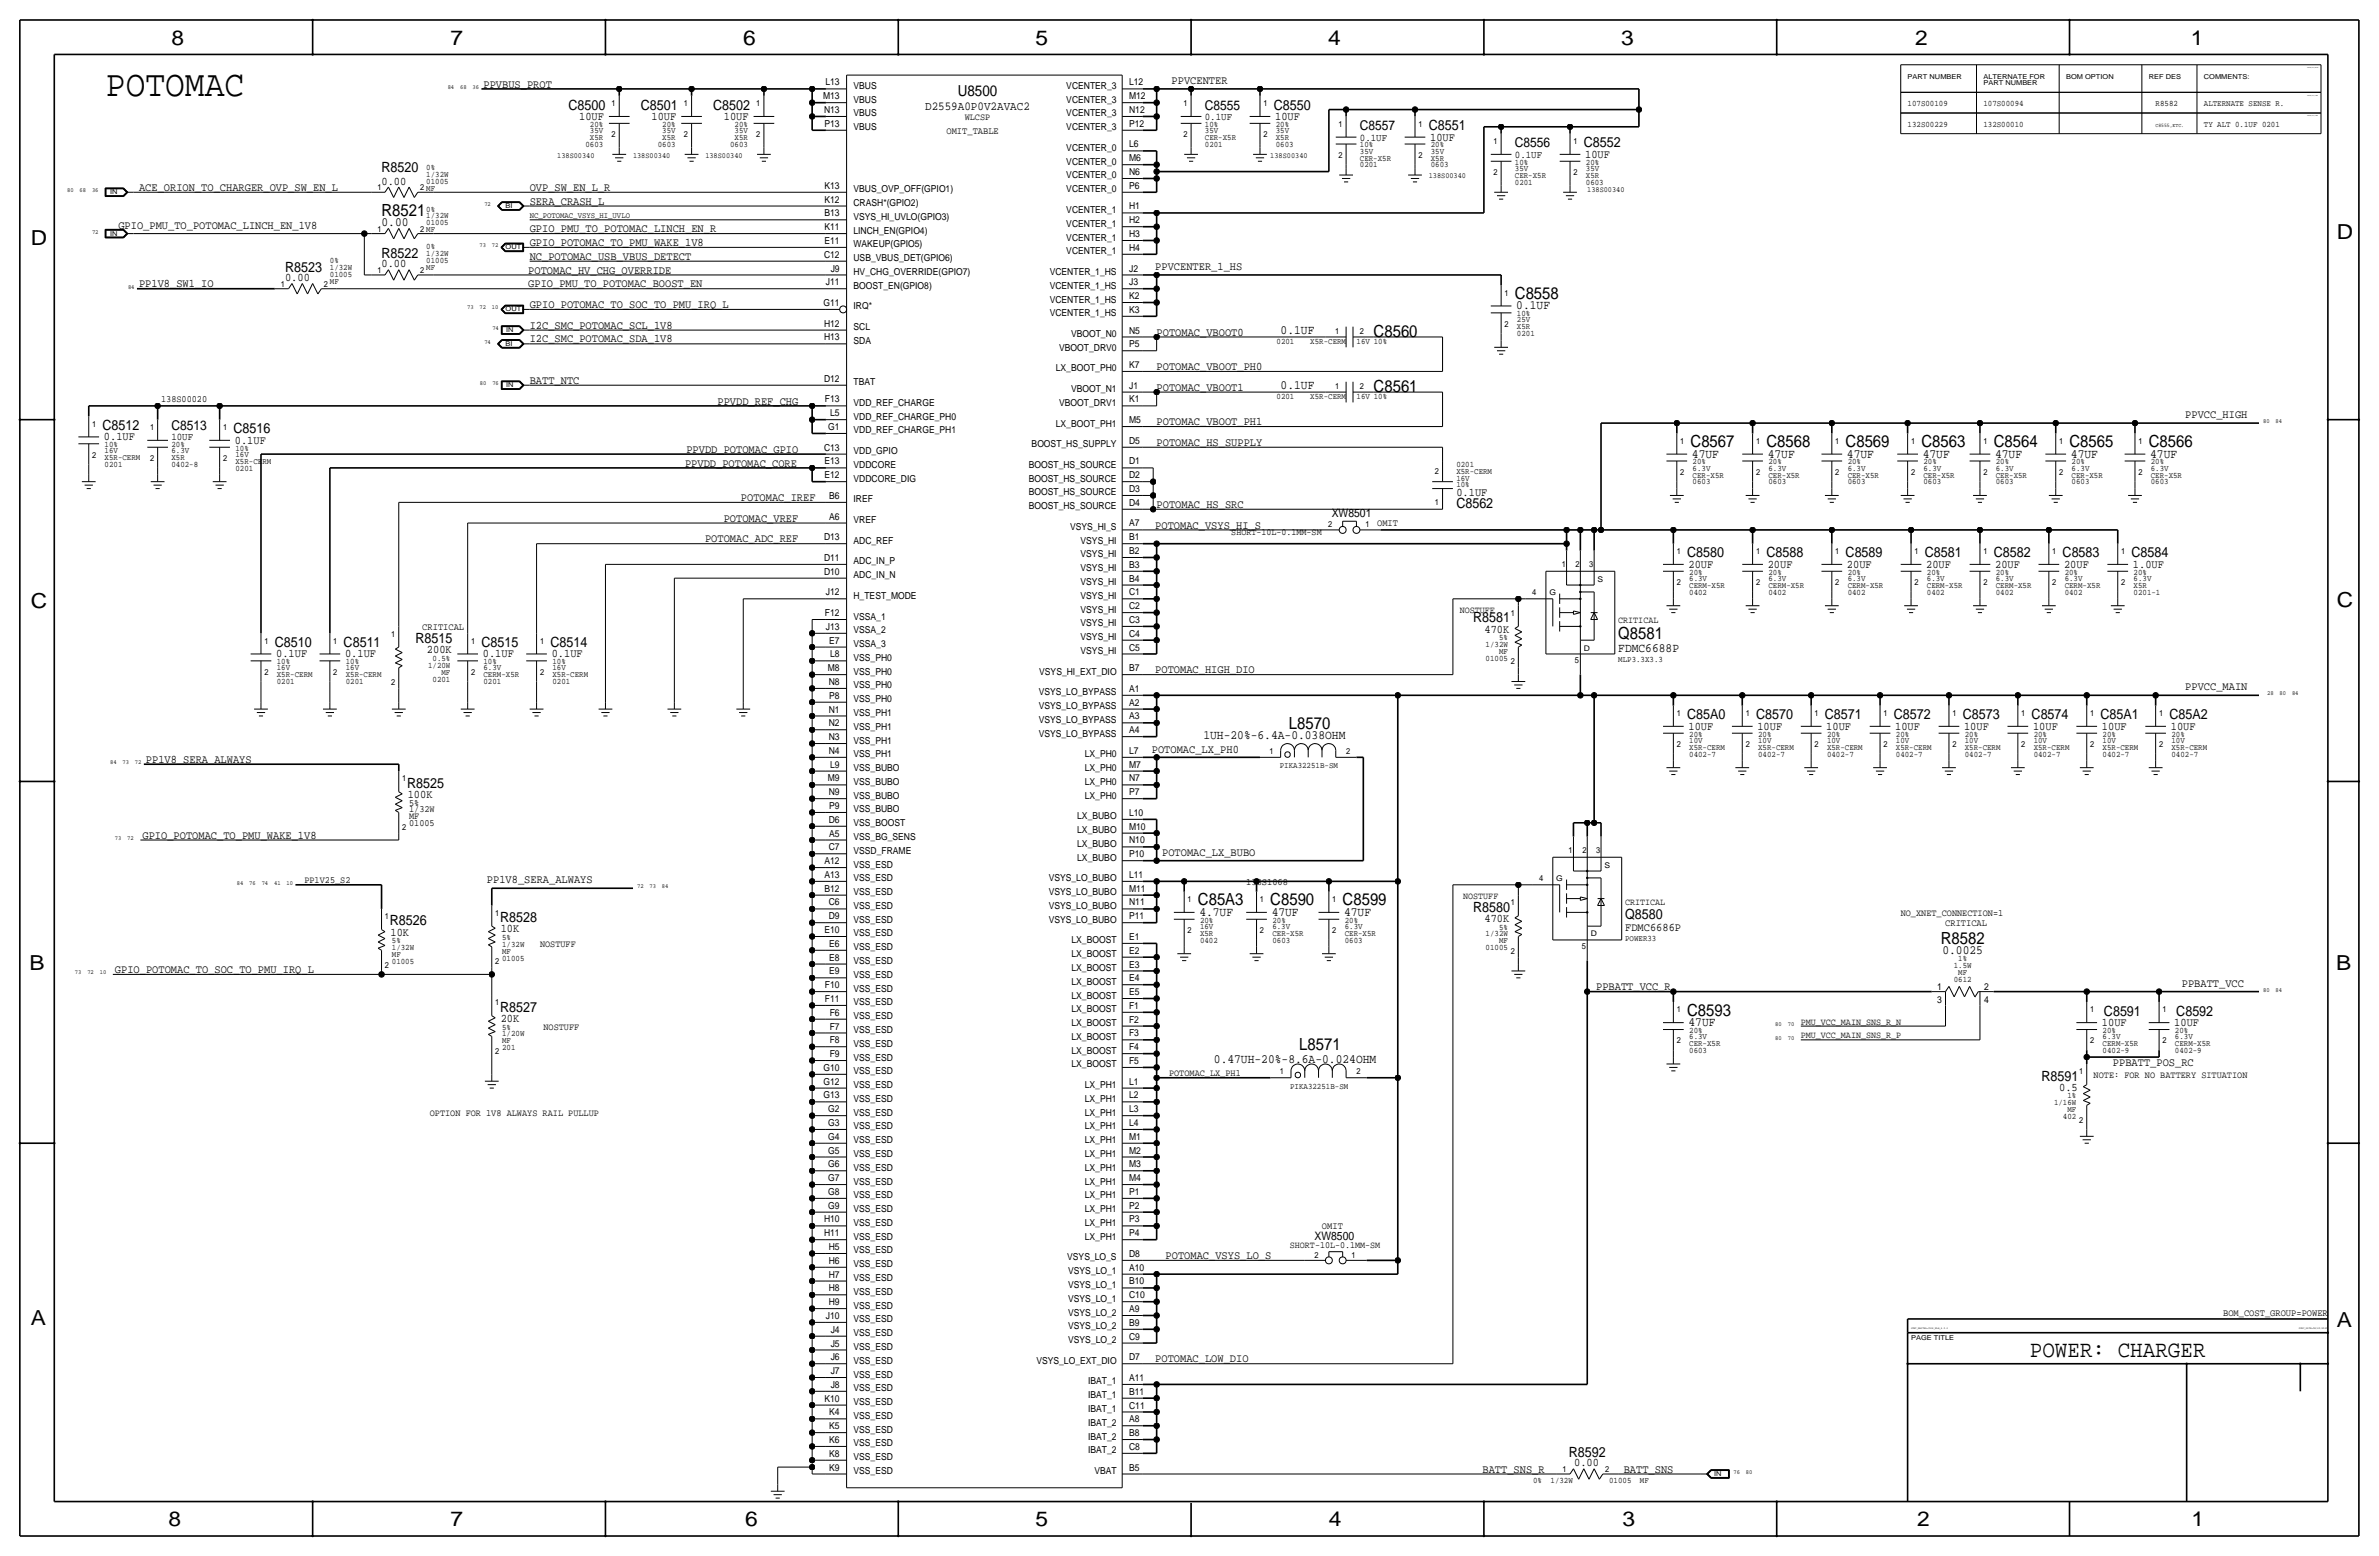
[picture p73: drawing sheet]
<svg xmlns="http://www.w3.org/2000/svg" width="877mm" height="574mm" viewBox="0 0 877 574" stroke-linecap="round" stroke-linejoin="round" font-family="sans-serif">
<defs><g id="words">
<text font-size="13.6" x="39.1" y="35.3">POTOMAC</text>
<text font-size="8.6" x="748.4" y="500.1">POWER: CHARGER</text>
<g font-size="7.6">
<text x="63.2" y="16.5">8</text>
<text x="166.1" y="16.5">7</text>
<text x="274" y="16.5">6</text>
<text x="381.7" y="16.5">5</text>
<text x="489.7" y="16.5">4</text>
<text x="597.6" y="16.5">3</text>
<text x="706.1" y="16.5">2</text>
<text x="807.7" y="16.5">1</text>
<text x="861.5" y="88.1">D</text>
<text x="11.4" y="90.4">D</text>
<text x="11.4" y="224.3">C</text>
<text x="861.5" y="223.8">C</text>
<text x="10.9" y="357.6">B</text>
<text x="861.3" y="357.4">B</text>
<text x="11.4" y="488.4">A</text>
<text x="861.5" y="489.2">A</text>
<text x="62.2" y="562.6">8</text>
<text x="166.1" y="562.6">7</text>
<text x="274.8" y="562.6">6</text>
<text x="381.7" y="562.6">5</text>
<text x="489.9" y="562.6">4</text>
<text x="598.1" y="562.6">3</text>
<text x="706.8" y="562.6">2</text>
<text x="807.9" y="562.6">1</text>
</g>
<g font-size="6.2">
<text x="140.7" y="79.8">R8521</text>
<text x="558.5" y="110.2">C8558</text>
<text x="506.4" y="124.2">C8560</text>
<text x="506.4" y="144.5">C8561</text>
<text x="623.3" y="164.8">C8567</text>
<text x="651.2" y="164.8">C8568</text>
<text x="680.4" y="164.8">C8569</text>
<text x="708.4" y="164.8">C8563</text>
<text x="735" y="164.8">C8564</text>
<text x="763" y="164.8">C8565</text>
<text x="792.2" y="164.8">C8566</text>
<text x="596.6" y="235.7">Q8581</text>
<text x="475.2" y="268.7">L8570</text>
<text x="441.7" y="333.8">C85A3</text>
<text x="468.3" y="333.8">C8590</text>
<text x="495" y="333.8">C8599</text>
<text x="715.5" y="348">R8582</text>
<text x="622" y="374.4">C8593</text>
<text x="479" y="386.8">L8571</text>
</g>
<text font-size="5.6" x="353.1" y="35.3">U8500</text>
<g font-size="5.2">
<text x="209.6" y="40.4">C8500</text>
<text x="236.3" y="40.4">C8501</text>
<text x="262.9" y="40.4">C8502</text>
<text x="469.6" y="40.4">C8550</text>
<text x="526.7" y="48">C8551</text>
<text x="583.9" y="54.4">C8552</text>
<text x="140.7" y="63.2">R8520</text>
<text x="140.7" y="95">R8522</text>
<text x="105.1" y="100.1">R8523</text>
<text x="37.8" y="158.5">C8512</text>
<text x="86.1" y="159.8">C8516</text>
<text x="536.9" y="187.4">C8562</text>
<text x="622" y="205.5">C8580</text>
<text x="651.2" y="205.5">C8588</text>
<text x="680.4" y="205.5">C8589</text>
<text x="709.6" y="205.5">C8581</text>
<text x="735" y="205.5">C8582</text>
<text x="760.4" y="205.5">C8583</text>
<text x="785.8" y="205.5">C8584</text>
<text x="543.1" y="229.4">R8581</text>
<text x="101.3" y="238.5">C8510</text>
<text x="126.7" y="238.5">C8511</text>
<text x="153.2" y="237">R8515</text>
<text x="177.5" y="238.5">C8515</text>
<text x="202.9" y="238.5">C8514</text>
<text x="622" y="265.2">C85A0</text>
<text x="647.4" y="265.2">C8570</text>
<text x="672.8" y="265.2">C8571</text>
<text x="698.2" y="265.2">C8572</text>
<text x="723.6" y="265.2">C8573</text>
<text x="749" y="265.2">C8574</text>
<text x="774.4" y="265.2">C85A1</text>
<text x="799.8" y="265.2">C85A2</text>
<text x="150.1" y="290.3">R8525</text>
<text x="143.7" y="341.1">R8526</text>
<text x="184.4" y="339.9">R8528</text>
<text x="543.1" y="336">R8580</text>
<text x="599.1" y="338.6">Q8580</text>
<text x="184.4" y="372.9">R8527</text>
<text x="775.7" y="374.4">C8591</text>
<text x="802.3" y="374.4">C8592</text>
<text x="752.6" y="398.3">R8591</text>
<text x="578.3" y="537">R8592</text>
</g>
<g font-size="5">
<text x="444.2" y="40.4">C8555</text>
<text x="501.3" y="48">C8557</text>
<text x="558.5" y="54.4">C8556</text>
<text x="63.2" y="158.5">C8513</text>
</g>
<g font-size="4.7">
<text x="140.7" y="83.3">0.00</text>
<text x="559" y="114">0.1UF</text>
<text x="472.1" y="122.9">0.1UF</text>
<text x="472.1" y="143.3">0.1UF</text>
<text x="623.8" y="168.7">47UF</text>
<text x="651.7" y="168.7">47UF</text>
<text x="680.9" y="168.7">47UF</text>
<text x="708.9" y="168.7">47UF</text>
<text x="735.5" y="168.7">47UF</text>
<text x="763.5" y="168.7">47UF</text>
<text x="792.7" y="168.7">47UF</text>
<text x="596.6" y="240.2">FDMC6688P</text>
<text x="443.7" y="272.3">1UH-20%-6.4A-0.038OHM</text>
<text x="442.2" y="337.6">4.7UF</text>
<text x="468.8" y="337.6">47UF</text>
<text x="495.5" y="337.6">47UF</text>
<text x="716.1" y="351.5">0.0025</text>
<text x="622.5" y="378.2">47UF</text>
<text x="447.5" y="391.7">0.47UH-20%-8.6A-0.024OHM</text>
</g>
<text font-size="4.5" x="341.1" y="40.4">D2559A0P0V2AVAC2</text>
<g font-size="4.3">
<text x="178.3" y="32.3">PPVBUS_PROT</text>
<text x="431.9" y="31">PPVCENTER</text>
<text x="213.5" y="44.2">10UF</text>
<text x="240.2" y="44.2">10UF</text>
<text x="266.9" y="44.2">10UF</text>
<text x="470.1" y="44.2">10UF</text>
<text x="527.3" y="51.8">10UF</text>
<text x="584.4" y="58.2">10UF</text>
<text x="51.3" y="70.4">ACE_ORION_TO_CHARGER_OVP_SW_EN_L</text>
<text x="140.7" y="68.1">0.00</text>
<text x="195.3" y="70.4">OVP_SW_EN_L_R</text>
<text x="195.3" y="75.4">SERA_CRASH_L</text>
<text x="43.6" y="84.3">GPIO_PMU_TO_POTOMAC_LINCH_EN_1V8</text>
<text x="195.3" y="85.6">GPIO_PMU_TO_POTOMAC_LINCH_EN_R</text>
<text x="195.3" y="90.7">GPIO_POTOMAC_TO_PMU_WAKE_1V8</text>
<text x="195.3" y="95.8">NC_POTOMAC_USB_VBUS_DETECT</text>
<text x="140.7" y="98.6">0.00</text>
<text x="194.8" y="100.8">POTOMAC_HV_CHG_OVERRIDE</text>
<text x="425.9" y="99.6">PPVCENTER_1_HS</text>
<text x="51.3" y="105.9">PP1V8_SW1_IO</text>
<text x="105.1" y="103.6">0.00</text>
<text x="194.8" y="105.9">GPIO_PMU_TO_POTOMAC_BOOST_EN</text>
<text x="195.3" y="113.5">GPIO_POTOMAC_TO_SOC_TO_PMU_IRQ_L</text>
<text x="195.3" y="121.2">I2C_SMC_POTOMAC_SCL_1V8</text>
<text x="426.4" y="123.7">POTOMAC_VBOOT0</text>
<text x="195.3" y="126.2">I2C_SMC_POTOMAC_SDA_1V8</text>
<text x="426.4" y="136.4">POTOMAC_VBOOT_PH0</text>
<text x="195.3" y="141.5">BATT_NTC</text>
<text x="264.5" y="149.1">PPVDD_REF_CHG</text>
<text x="426.4" y="144">POTOMAC_VBOOT1</text>
<text x="805.6" y="154.2">PPVCC_HIGH</text>
<text x="426.4" y="156.7">POTOMAC_VBOOT_PH1</text>
<text x="38.3" y="162.3">0.1UF</text>
<text x="86.6" y="163.6">0.1UF</text>
<text x="253.1" y="166.9">PPVDD_POTOMAC_GPIO</text>
<text x="426.4" y="164.3">POTOMAC_HS_SUPPLY</text>
<text x="252.5" y="172">PPVDD_POTOMAC_CORE</text>
<text x="273.2" y="184.7">POTOMAC_IREF</text>
<text x="536.9" y="183">0.1UF</text>
<text x="426.4" y="187.2">POTOMAC_HS_SRC</text>
<text x="491" y="190.5">XW8501</text>
<text x="266.8" y="192.3">POTOMAC_VREF</text>
<text x="425.9" y="194.8">POTOMAC_VSYS_HI_S</text>
<text x="259.9" y="199.9">POTOMAC_ADC_REF</text>
<text x="622.5" y="209.3">20UF</text>
<text x="651.7" y="209.3">20UF</text>
<text x="680.9" y="209.3">20UF</text>
<text x="710.1" y="209.3">20UF</text>
<text x="735.5" y="209.3">20UF</text>
<text x="760.9" y="209.3">20UF</text>
<text x="786.3" y="209.3">1.0UF</text>
<text x="547.3" y="233.2">470K</text>
<text x="101.8" y="242.3">0.1UF</text>
<text x="127.2" y="242.3">0.1UF</text>
<text x="157.4" y="240.8">200K</text>
<text x="178" y="242.3">0.1UF</text>
<text x="203.4" y="242.3">0.1UF</text>
<text x="425.9" y="248.2">POTOMAC_HIGH_DIO</text>
<text x="805.6" y="254.5">PPVCC_MAIN</text>
<text x="622.5" y="269">10UF</text>
<text x="647.9" y="269">10UF</text>
<text x="673.3" y="269">10UF</text>
<text x="698.7" y="269">10UF</text>
<text x="724.1" y="269">10UF</text>
<text x="749.5" y="269">10UF</text>
<text x="774.9" y="269">10UF</text>
<text x="800.3" y="269">10UF</text>
<text x="53.8" y="281.2">PP1V8_SERA_ALWAYS</text>
<text x="424.6" y="277.4">POTOMAC_LX_PH0</text>
<text x="150.3" y="294.1">100K</text>
<text x="52.5" y="309.1">GPIO_POTOMAC_TO_PMU_WAKE_1V8</text>
<text x="428.4" y="315.5">POTOMAC_LX_BUBO</text>
<text x="179.5" y="325.6">PP1V8_SERA_ALWAYS</text>
<text x="547.3" y="339.9">470K</text>
<text x="144" y="344.9">10K</text>
<text x="184.6" y="343.7">10K</text>
<text x="599.1" y="343.1">FDMC6686P</text>
<text x="42.4" y="358.6">GPIO_POTOMAC_TO_SOC_TO_PMU_IRQ_L</text>
<text x="588.5" y="365">PPBATT_VCC_R</text>
<text x="804.4" y="363.7">PPBATT_VCC</text>
<text x="184.6" y="376.7">20K</text>
<text x="774.9" y="378.2">10UF</text>
<text x="801.6" y="378.2">10UF</text>
<text x="779" y="392.9">PPBATT_POS_RC</text>
<text x="759.1" y="402.1">0.5</text>
<text x="484.6" y="457.2">XW8500</text>
<text x="429.7" y="464.1">POTOMAC_VSYS_LO_S</text>
<text x="425.9" y="502.2">POTOMAC_LOW_DIO</text>
<text x="546.6" y="542.8">BATT_SNS_R</text>
<text x="580.3" y="540.5">0.00</text>
<text x="598.6" y="542.8">BATT_SNS</text>
</g>
<g font-size="3.8">
<text x="444.2" y="44.2">0.1UF</text>
<text x="501.3" y="51.8">0.1UF</text>
<text x="558.5" y="58.2">0.1UF</text>
<text x="63.2" y="162.3">10UF</text>
</g>
<g font-size="3.6">
<text x="348.9" y="49.3">OMIT_TABLE</text>
<text x="507.7" y="194.1">OMIT</text>
<text x="155.7" y="232.2">CRITICAL</text>
<text x="459.4" y="326.1">138S1068</text>
<text x="717.1" y="341.4">CRITICAL</text>
<text x="487.4" y="453.1">OMIT</text>
<text x="819.6" y="484.9">BOM_COST_GROUP=POWER</text>
</g>
<g font-size="3.5">
<text x="304.3" y="31.5">L13</text>
<text x="314.7" y="32.8">VBUS</text>
<text x="393.1" y="32.8">VCENTER_3</text>
<text x="416.3" y="31.5">L12</text>
<text x="303.4" y="36.6">M13</text>
<text x="303.8" y="41.7">N13</text>
<text x="314.7" y="37.8">VBUS</text>
<text x="393.1" y="37.8">VCENTER_3</text>
<text x="416.3" y="41.7">N12</text>
<text x="416.3" y="36.6">M12</text>
<text x="304" y="46.7">P13</text>
<text x="314.7" y="42.9">VBUS</text>
<text x="355.6" y="44.2">WLCSP</text>
<text x="393.1" y="42.9">VCENTER_3</text>
<text x="416.3" y="46.7">P12</text>
<text x="314.7" y="48">VBUS</text>
<text x="393.1" y="48">VCENTER_3</text>
<text x="393.1" y="55.6">VCENTER_0</text>
<text x="416.3" y="59.4">M6</text>
<text x="416.3" y="54.4">L6</text>
<text x="393.1" y="65.8">VCENTER_0</text>
<text x="393.1" y="60.7">VCENTER_0</text>
<text x="416.3" y="64.5">N6</text>
<text x="304" y="69.6">K13</text>
<text x="314.7" y="70.9">VBUS_OVP_OFF(GPIO1)</text>
<text x="393.1" y="70.9">VCENTER_0</text>
<text x="416.3" y="69.6">P6</text>
<text x="304" y="74.7">K12</text>
<text x="314.7" y="75.9">CRASH*(GPIO2)</text>
<text x="416.3" y="77.2">H1</text>
<text x="304" y="79.8">B13</text>
<text x="314.7" y="81">VSYS_HI_UVLO(GPIO3)</text>
<text x="393.1" y="83.6">VCENTER_1</text>
<text x="393.1" y="78.5">VCENTER_1</text>
<text x="416.3" y="82.3">H2</text>
<text x="304" y="84.8">K11</text>
<text x="304" y="89.9">E11</text>
<text x="314.7" y="86.1">LINCH_EN(GPIO4)</text>
<text x="393.1" y="88.6">VCENTER_1</text>
<text x="416.3" y="87.4">H3</text>
<text x="303.8" y="95">C12</text>
<text x="314.7" y="91.2">WAKEUP(GPIO5)</text>
<text x="393.1" y="93.7">VCENTER_1</text>
<text x="416.3" y="92.5">H4</text>
<text x="306.2" y="100.1">J9</text>
<text x="314.7" y="96.3">USB_VBUS_DET(GPIO6)</text>
<text x="314.7" y="101.3">HV_CHG_OVERRIDE(GPIO7)</text>
<text x="387" y="101.3">VCENTER_1_HS</text>
<text x="416.3" y="100.1">J2</text>
<text x="304.5" y="105.2">J11</text>
<text x="314.7" y="106.4">BOOST_EN(GPIO8)</text>
<text x="387" y="106.4">VCENTER_1_HS</text>
<text x="416.3" y="105.2">J3</text>
<text x="303.6" y="112.8">G11</text>
<text x="387" y="111.5">VCENTER_1_HS</text>
<text x="416.3" y="110.2">K2</text>
<text x="314.7" y="114">IRQ*</text>
<text x="387" y="116.6">VCENTER_1_HS</text>
<text x="416.3" y="115.3">K3</text>
<text x="303.8" y="125.5">H13</text>
<text x="303.8" y="120.4">H12</text>
<text x="314.7" y="121.7">SCL</text>
<text x="394.9" y="124.2">VBOOT_N0</text>
<text x="416.3" y="122.9">N5</text>
<text x="314.7" y="126.7">SDA</text>
<text x="390.5" y="129.3">VBOOT_DRV0</text>
<text x="416.3" y="128">P5</text>
<text x="389.3" y="136.9">LX_BOOT_PH0</text>
<text x="416.3" y="135.6">K7</text>
<text x="303.8" y="140.7">D12</text>
<text x="314.7" y="142">TBAT</text>
<text x="416.3" y="143.3">J1</text>
<text x="59.4" y="148.3">138S00020</text>
<text x="304.1" y="148.3">F13</text>
<text x="314.7" y="149.6">VDD_REF_CHARGE</text>
<text x="390.5" y="149.6">VBOOT_DRV1</text>
<text x="394.9" y="144.5">VBOOT_N1</text>
<text x="416.3" y="148.3">K1</text>
<text x="306.1" y="153.4">L5</text>
<text x="314.7" y="154.7">VDD_REF_CHARGE_PH0</text>
<text x="416.3" y="156">M5</text>
<text x="305.4" y="158.5">G1</text>
<text x="314.7" y="159.8">VDD_REF_CHARGE_PH1</text>
<text x="389.3" y="157.2">LX_BOOT_PH1</text>
<text x="303.8" y="166.1">C13</text>
<text x="314.7" y="167.4">VDD_GPIO</text>
<text x="380.3" y="164.8">BOOST_HS_SUPPLY</text>
<text x="416.3" y="163.6">D5</text>
<text x="304" y="171.2">E13</text>
<text x="314.7" y="172.5">VDDCORE</text>
<text x="379.3" y="172.5">BOOST_HS_SOURCE</text>
<text x="416.3" y="171.2">D1</text>
<text x="304" y="176.3">E12</text>
<text x="314.7" y="177.5">VDDCORE_DIG</text>
<text x="379.3" y="177.5">BOOST_HS_SOURCE</text>
<text x="416.3" y="176.3">D2</text>
<text x="305.7" y="183.9">B6</text>
<text x="314.7" y="185.2">IREF</text>
<text x="379.3" y="182.6">BOOST_HS_SOURCE</text>
<text x="416.3" y="181.4">D3</text>
<text x="305.7" y="191.5">A6</text>
<text x="379.3" y="187.7">BOOST_HS_SOURCE</text>
<text x="416.3" y="186.4">D4</text>
<text x="314.7" y="192.8">VREF</text>
<text x="394.5" y="195.3">VSYS_HI_S</text>
<text x="416.3" y="194.1">A7</text>
<text x="454" y="197.1">SHORT-10L-0.1MM-SM</text>
<text x="303.8" y="199.1">D13</text>
<text x="314.7" y="200.4">ADC_REF</text>
<text x="398.4" y="200.4">VSYS_HI</text>
<text x="416.3" y="199.1">B1</text>
<text x="303.8" y="206.8">D11</text>
<text x="314.7" y="208">ADC_IN_P</text>
<text x="398.4" y="205.5">VSYS_HI</text>
<text x="416.3" y="209.3">B3</text>
<text x="416.3" y="204.2">B2</text>
<text x="303.8" y="211.8">D10</text>
<text x="314.7" y="213.1">ADC_IN_N</text>
<text x="398.4" y="210.6">VSYS_HI</text>
<text x="398.4" y="215.6">VSYS_HI</text>
<text x="416.3" y="214.4">B4</text>
<text x="304.5" y="219.5">J12</text>
<text x="314.7" y="220.7">H_TEST_MODE</text>
<text x="398.4" y="220.7">VSYS_HI</text>
<text x="416.3" y="219.5">C1</text>
<text x="304.1" y="227.1">F12</text>
<text x="398.4" y="225.8">VSYS_HI</text>
<text x="416.3" y="224.5">C2</text>
<text x="538.2" y="225.8">NOSTUFF</text>
<text x="304.5" y="232.2">J13</text>
<text x="314.7" y="233.4">VSSA_2</text>
<text x="314.7" y="228.3">VSSA_1</text>
<text x="398.4" y="230.9">VSYS_HI</text>
<text x="416.3" y="229.6">C3</text>
<text x="596.6" y="229.6">CRITICAL</text>
<text x="305.7" y="237.2">E7</text>
<text x="314.7" y="238.5">VSSA_3</text>
<text x="398.4" y="236">VSYS_HI</text>
<text x="416.3" y="239.8">C5</text>
<text x="416.3" y="234.7">C4</text>
<text x="306.1" y="242.3">L8</text>
<text x="314.7" y="243.6">VSS_PH0</text>
<text x="398.4" y="241">VSYS_HI</text>
<text x="305.2" y="247.4">M8</text>
<text x="314.7" y="248.7">VSS_PH0</text>
<text x="383.1" y="248.7">VSYS_HI_EXT_DIO</text>
<text x="416.3" y="247.4">B7</text>
<text x="305.5" y="252.5">N8</text>
<text x="305.7" y="257.6">P8</text>
<text x="314.7" y="253.7">VSS_PH0</text>
<text x="383" y="256.3">VSYS_LO_BYPASS</text>
<text x="416.3" y="255">A1</text>
<text x="305.5" y="262.6">N1</text>
<text x="314.7" y="258.8">VSS_PH0</text>
<text x="314.7" y="263.9">VSS_PH1</text>
<text x="383" y="261.4">VSYS_LO_BYPASS</text>
<text x="416.3" y="260.1">A2</text>
<text x="305.5" y="267.7">N2</text>
<text x="314.7" y="269">VSS_PH1</text>
<text x="383" y="266.4">VSYS_LO_BYPASS</text>
<text x="416.3" y="265.2">A3</text>
<text x="305.5" y="272.8">N3</text>
<text x="314.7" y="274.1">VSS_PH1</text>
<text x="383" y="271.5">VSYS_LO_BYPASS</text>
<text x="416.3" y="270.3">A4</text>
<text x="305.5" y="277.9">N4</text>
<text x="314.7" y="279.1">VSS_PH1</text>
<text x="399.9" y="279.1">LX_PH0</text>
<text x="416.3" y="277.9">L7</text>
<text x="306.1" y="283">L9</text>
<text x="314.7" y="284.2">VSS_BUBO</text>
<text x="399.9" y="284.2">LX_PH0</text>
<text x="416.3" y="283">M7</text>
<text x="305.2" y="288">M9</text>
<text x="305.5" y="293.1">N9</text>
<text x="314.7" y="289.3">VSS_BUBO</text>
<text x="399.9" y="289.3">LX_PH0</text>
<text x="416.3" y="293.1">P7</text>
<text x="416.3" y="288">N7</text>
<text x="150.8" y="299.5">1/32W</text>
<text x="150.8" y="296.9">5%</text>
<text x="305.7" y="298.2">P9</text>
<text x="314.7" y="294.4">VSS_BUBO</text>
<text x="314.7" y="299.5">VSS_BUBO</text>
<text x="399.9" y="294.4">LX_PH0</text>
<text x="150.8" y="302">MF</text>
<text x="150.8" y="304.5">01005</text>
<text x="305.5" y="303.3">D6</text>
<text x="314.7" y="304.5">VSS_BOOST</text>
<text x="397.1" y="302">LX_BUBO</text>
<text x="416.3" y="305.8">M10</text>
<text x="416.3" y="300.7">L10</text>
<text x="305.7" y="308.4">A5</text>
<text x="314.7" y="309.6">VSS_BG_SENS</text>
<text x="397.1" y="307.1">LX_BUBO</text>
<text x="416.3" y="310.8">N10</text>
<text x="305.5" y="313.4">C7</text>
<text x="314.7" y="314.7">VSSD_FRAME</text>
<text x="397.1" y="312.1">LX_BUBO</text>
<text x="397.1" y="317.2">LX_BUBO</text>
<text x="416.3" y="316">P10</text>
<text x="304" y="323.6">A13</text>
<text x="304" y="318.5">A12</text>
<text x="314.7" y="319.8">VSS_ESD</text>
<text x="416.3" y="323.6">L11</text>
<text x="112.2" y="325.6">PP1V25_S2</text>
<text x="304" y="328.7">B12</text>
<text x="314.7" y="329.9">VSS_ESD</text>
<text x="314.7" y="324.9">VSS_ESD</text>
<text x="386.6" y="324.9">VSYS_LO_BUBO</text>
<text x="386.6" y="329.9">VSYS_LO_BUBO</text>
<text x="416.3" y="328.7">M11</text>
<text x="305.5" y="333.8">C6</text>
<text x="314.7" y="335">VSS_ESD</text>
<text x="386.6" y="335">VSYS_LO_BUBO</text>
<text x="416.3" y="333.8">N11</text>
<text x="539.4" y="331.2">NOSTUFF</text>
<text x="599.1" y="333.8">CRITICAL</text>
<text x="305.5" y="338.8">D9</text>
<text x="314.7" y="340.1">VSS_ESD</text>
<text x="386.6" y="340.1">VSYS_LO_BUBO</text>
<text x="416.3" y="338.8">P11</text>
<text x="700.7" y="337.6">NO_XNET_CONNECTION=1</text>
<text x="304" y="343.9">E10</text>
<text x="314.7" y="345.2">VSS_ESD</text>
<text x="395" y="347.7">LX_BOOST</text>
<text x="416.3" y="346.5">E1</text>
<text x="199.1" y="349">NOSTUFF</text>
<text x="305.7" y="349">E6</text>
<text x="314.7" y="350.3">VSS_ESD</text>
<text x="395" y="352.8">LX_BOOST</text>
<text x="416.3" y="351.5">E2</text>
<text x="305.7" y="359.2">E9</text>
<text x="305.7" y="354.1">E8</text>
<text x="314.7" y="355.3">VSS_ESD</text>
<text x="395" y="357.9">LX_BOOST</text>
<text x="416.3" y="356.6">E3</text>
<text x="304.1" y="364.2">F10</text>
<text x="314.7" y="365.5">VSS_ESD</text>
<text x="314.7" y="360.4">VSS_ESD</text>
<text x="395" y="363">LX_BOOST</text>
<text x="416.3" y="361.7">E4</text>
<text x="714.2" y="364.7">1</text>
<text x="731.5" y="364.7">2</text>
<text x="304.1" y="369.3">F11</text>
<text x="314.7" y="370.6">VSS_ESD</text>
<text x="395" y="368">LX_BOOST</text>
<text x="416.3" y="371.9">F1</text>
<text x="416.3" y="366.8">E5</text>
<text x="714.2" y="369.6">3</text>
<text x="731.5" y="369.6">4</text>
<text x="305.9" y="374.4">F6</text>
<text x="314.7" y="375.7">VSS_ESD</text>
<text x="395" y="373.1">LX_BOOST</text>
<text x="416.3" y="376.9">F2</text>
<text x="663.9" y="377.7">PMU_VCC_MAIN_SNS_R_N</text>
<text x="200.4" y="379.5">NOSTUFF</text>
<text x="305.9" y="379.5">F7</text>
<text x="314.7" y="380.7">VSS_ESD</text>
<text x="395" y="383.3">LX_BOOST</text>
<text x="395" y="378.2">LX_BOOST</text>
<text x="416.3" y="382">F3</text>
<text x="663.9" y="382.8">PMU_VCC_MAIN_SNS_R_P</text>
<text x="305.9" y="389.6">F9</text>
<text x="305.9" y="384.6">F8</text>
<text x="314.7" y="385.8">VSS_ESD</text>
<text x="395" y="388.4">LX_BOOST</text>
<text x="416.3" y="387.1">F4</text>
<text x="303.6" y="394.7">G10</text>
<text x="314.7" y="396">VSS_ESD</text>
<text x="314.7" y="390.9">VSS_ESD</text>
<text x="395" y="393.4">LX_BOOST</text>
<text x="416.3" y="392.2">F5</text>
<text x="303.6" y="399.8">G12</text>
<text x="314.7" y="401.1">VSS_ESD</text>
<text x="399.9" y="401.1">LX_PH1</text>
<text x="416.3" y="399.8">L1</text>
<text x="431" y="396.7">POTOMAC_LX_PH1</text>
<text x="771.9" y="397.3">NOTE: FOR NO BATTERY SITUATION</text>
<text x="303.6" y="404.9">G13</text>
<text x="314.7" y="406.1">VSS_ESD</text>
<text x="399.9" y="406.1">LX_PH1</text>
<text x="416.3" y="404.9">L2</text>
<text x="158.4" y="411.2">OPTION FOR 1V8 ALWAYS RAIL PULLUP</text>
<text x="305.4" y="410">G2</text>
<text x="314.7" y="411.2">VSS_ESD</text>
<text x="399.9" y="411.2">LX_PH1</text>
<text x="416.3" y="410">L3</text>
<text x="305.4" y="415">G3</text>
<text x="314.7" y="416.3">VSS_ESD</text>
<text x="399.9" y="416.3">LX_PH1</text>
<text x="416.3" y="415">L4</text>
<text x="305.4" y="425.2">G5</text>
<text x="305.4" y="420.1">G4</text>
<text x="314.7" y="421.4">VSS_ESD</text>
<text x="399.9" y="421.4">LX_PH1</text>
<text x="416.3" y="425.2">M2</text>
<text x="416.3" y="420.1">M1</text>
<text x="305.4" y="430.3">G6</text>
<text x="314.7" y="426.5">VSS_ESD</text>
<text x="314.7" y="431.5">VSS_ESD</text>
<text x="399.9" y="431.5">LX_PH1</text>
<text x="399.9" y="426.5">LX_PH1</text>
<text x="416.3" y="430.3">M3</text>
<text x="305.4" y="435.4">G7</text>
<text x="314.7" y="436.6">VSS_ESD</text>
<text x="399.9" y="436.6">LX_PH1</text>
<text x="416.3" y="435.4">M4</text>
<text x="305.4" y="440.4">G8</text>
<text x="314.7" y="441.7">VSS_ESD</text>
<text x="399.9" y="441.7">LX_PH1</text>
<text x="416.3" y="440.4">P1</text>
<text x="305.4" y="445.5">G9</text>
<text x="314.7" y="446.8">VSS_ESD</text>
<text x="399.9" y="446.8">LX_PH1</text>
<text x="416.3" y="445.5">P2</text>
<text x="303.8" y="455.7">H11</text>
<text x="303.8" y="450.6">H10</text>
<text x="314.7" y="451.9">VSS_ESD</text>
<text x="399.9" y="451.9">LX_PH1</text>
<text x="416.3" y="455.7">P4</text>
<text x="416.3" y="450.6">P3</text>
<text x="305.5" y="460.8">H5</text>
<text x="314.7" y="456.9">VSS_ESD</text>
<text x="399.9" y="456.9">LX_PH1</text>
<text x="475.5" y="460">SHORT-10L-0.1MM-SM</text>
<text x="305.5" y="465.8">H6</text>
<text x="314.7" y="467.1">VSS_ESD</text>
<text x="314.7" y="462">VSS_ESD</text>
<text x="393.5" y="464.6">VSYS_LO_S</text>
<text x="416.3" y="463.3">D8</text>
<text x="305.5" y="470.9">H7</text>
<text x="314.7" y="472.2">VSS_ESD</text>
<text x="393.8" y="469.6">VSYS_LO_1</text>
<text x="416.3" y="473.5">B10</text>
<text x="416.3" y="468.4">A10</text>
<text x="305.5" y="476">H8</text>
<text x="314.7" y="477.3">VSS_ESD</text>
<text x="393.8" y="474.7">VSYS_LO_1</text>
<text x="393.8" y="479.8">VSYS_LO_1</text>
<text x="416.3" y="478.5">C10</text>
<text x="305.5" y="481.1">H9</text>
<text x="314.7" y="482.3">VSS_ESD</text>
<text x="393.8" y="484.9">VSYS_LO_2</text>
<text x="416.3" y="483.6">A9</text>
<text x="304.5" y="486.2">J10</text>
<text x="306.2" y="491.2">J4</text>
<text x="314.7" y="487.4">VSS_ESD</text>
<text x="393.8" y="490">VSYS_LO_2</text>
<text x="416.3" y="488.7">B9</text>
<text x="306.2" y="496.3">J5</text>
<text x="314.7" y="492.5">VSS_ESD</text>
<text x="314.7" y="497.6">VSS_ESD</text>
<text x="393.8" y="495">VSYS_LO_2</text>
<text x="416.3" y="493.8">C9</text>
<text x="306.2" y="501.4">J6</text>
<text x="314.7" y="502.7">VSS_ESD</text>
<text x="382.1" y="502.7">VSYS_LO_EXT_DIO</text>
<text x="416.3" y="501.4">D7</text>
<text x="306.2" y="506.5">J7</text>
<text x="314.7" y="507.7">VSS_ESD</text>
<text x="416.3" y="509">A11</text>
<text x="306.2" y="511.6">J8</text>
<text x="314.7" y="512.8">VSS_ESD</text>
<text x="401.2" y="515.4">IBAT_1</text>
<text x="401.2" y="510.3">IBAT_1</text>
<text x="416.3" y="514.1">B11</text>
<text x="304" y="516.6">K10</text>
<text x="305.7" y="521.7">K4</text>
<text x="314.7" y="517.9">VSS_ESD</text>
<text x="401.2" y="520.4">IBAT_1</text>
<text x="416.3" y="519.2">C11</text>
<text x="305.7" y="526.8">K5</text>
<text x="314.7" y="523">VSS_ESD</text>
<text x="401.2" y="525.5">IBAT_2</text>
<text x="416.3" y="524.3">A8</text>
<text x="305.7" y="531.9">K6</text>
<text x="314.7" y="533.1">VSS_ESD</text>
<text x="314.7" y="528.1">VSS_ESD</text>
<text x="401.2" y="530.6">IBAT_2</text>
<text x="416.3" y="529.3">B8</text>
<text x="305.7" y="537">K8</text>
<text x="314.7" y="538.2">VSS_ESD</text>
<text x="401.2" y="535.7">IBAT_2</text>
<text x="416.3" y="534.4">C8</text>
<text x="305.7" y="542">K9</text>
<text x="314.7" y="543.3">VSS_ESD</text>
<text x="403.5" y="543.3">VBAT</text>
<text x="416.3" y="542">B5</text>
</g>
<g font-size="3.1">
<text x="225.5" y="39.1">1</text>
<text x="252.2" y="39.1">1</text>
<text x="278.8" y="39.1">1</text>
<text x="436.3" y="39.1">1</text>
<text x="465.8" y="39.1">1</text>
<text x="703.3" y="39.1">107S00109</text>
<text x="731.2" y="39.1">107S00094</text>
<text x="794.7" y="39.1">R8582</text>
<text x="812.5" y="39.1">ALTERNATE SENSE R.</text>
<text x="217.5" y="46.7">20%</text>
<text x="244.2" y="46.7">20%</text>
<text x="270.8" y="46.7">20%</text>
<text x="444.2" y="46.7">10%</text>
<text x="470.4" y="46.7">20%</text>
<text x="493.5" y="46.7">1</text>
<text x="522.9" y="46.7">1</text>
<text x="703.3" y="46.7">132S00229</text>
<text x="731.2" y="46.7">132S00010</text>
<text x="812.5" y="46.7">TY ALT 0.1UF 0201</text>
<text x="217.5" y="49">35V</text>
<text x="217.5" y="51.6">X5R</text>
<text x="225.5" y="50.5">2</text>
<text x="244.2" y="51.6">X5R</text>
<text x="244.2" y="49">35V</text>
<text x="252.2" y="50.5">2</text>
<text x="270.8" y="51.6">X5R</text>
<text x="270.8" y="49">35V</text>
<text x="278.8" y="50.5">2</text>
<text x="436.3" y="50.5">2</text>
<text x="444.2" y="51.6">CER-X5R</text>
<text x="444.2" y="49">35V</text>
<text x="465.8" y="50.5">2</text>
<text x="470.4" y="49">35V</text>
<text x="470.4" y="51.6">X5R</text>
<text x="550.6" y="53.1">1</text>
<text x="580.1" y="53.1">1</text>
<text x="215.9" y="54.1">0603</text>
<text x="242.5" y="54.1">0603</text>
<text x="269.2" y="54.1">0603</text>
<text x="444.2" y="54.1">0201</text>
<text x="470.4" y="54.1">0603</text>
<text x="493.5" y="58.2">2</text>
<text x="501.3" y="56.6">35V</text>
<text x="501.3" y="59.2">CER-X5R</text>
<text x="501.3" y="54.4">10%</text>
<text x="522.9" y="58.2">2</text>
<text x="527.5" y="54.4">20%</text>
<text x="527.5" y="59.2">X5R</text>
<text x="527.5" y="56.6">35V</text>
<text x="157.2" y="65.3">1/32W</text>
<text x="157.2" y="62.7">0%</text>
<text x="501.3" y="61.7">0201</text>
<text x="527.5" y="61.7">0603</text>
<text x="550.6" y="64.5">2</text>
<text x="558.5" y="60.7">10%</text>
<text x="558.5" y="65.5">CER-X5R</text>
<text x="558.5" y="63">35V</text>
<text x="580.1" y="64.5">2</text>
<text x="584.7" y="60.7">20%</text>
<text x="584.7" y="63">35V</text>
<text x="584.7" y="65.5">X5R</text>
<text x="139.1" y="70.1">1</text>
<text x="154.9" y="70.1">2 MF</text>
<text x="157.2" y="67.8">01005</text>
<text x="558.5" y="68.1">0201</text>
<text x="584.7" y="68.1">0603</text>
<text x="157.2" y="78">0%</text>
<text x="157.2" y="80.5">1/32W</text>
<text x="157.2" y="83.1">01005</text>
<text x="139.1" y="85.3">1</text>
<text x="154.9" y="85.3">2 MF</text>
<text x="157.2" y="94.5">1/32W</text>
<text x="157.2" y="91.9">0%</text>
<text x="121.6" y="99.6">1/32W</text>
<text x="121.6" y="97">0%</text>
<text x="139.1" y="100.6">1</text>
<text x="154.9" y="100.6">2</text>
<text x="157.2" y="99.6">MF</text>
<text x="157.2" y="97">01005</text>
<text x="103.6" y="105.7">1</text>
<text x="119.3" y="105.7">2</text>
<text x="121.6" y="102.1">01005</text>
<text x="121.6" y="104.6">MF</text>
<text x="554.7" y="109">1</text>
<text x="559.3" y="118.9">25V</text>
<text x="559.3" y="116.6">10%</text>
<text x="492.2" y="122.9">1</text>
<text x="501.3" y="122.9">2</text>
<text x="554.7" y="120.4">2</text>
<text x="559.3" y="121.4">X5R</text>
<text x="559.3" y="124">0201</text>
<text x="470.6" y="126.7">0201</text>
<text x="483.1" y="126.7">X5R-CERM</text>
<text x="500.1" y="126.7">16V 10%</text>
<text x="492.2" y="143.3">1</text>
<text x="501.3" y="143.3">2</text>
<text x="470.6" y="147.1">0201</text>
<text x="483.1" y="147.1">X5R-CERM</text>
<text x="500.1" y="147.1">16V 10%</text>
<text x="34" y="157.2">1</text>
<text x="55.3" y="158.5">1</text>
<text x="82.2" y="158.5">1</text>
<text x="38.6" y="167.1">16V</text>
<text x="38.6" y="164.8">10%</text>
<text x="63.2" y="167.1">6.3V</text>
<text x="63.2" y="164.8">20%</text>
<text x="86.8" y="166.1">10%</text>
<text x="619.5" y="163.6">1</text>
<text x="647.4" y="163.6">1</text>
<text x="676.6" y="163.6">1</text>
<text x="704.5" y="163.6">1</text>
<text x="731.2" y="163.6">1</text>
<text x="759.2" y="163.6">1</text>
<text x="788.4" y="163.6">1</text>
<text x="34" y="168.7">2</text>
<text x="38.6" y="169.7">X5R-CERM</text>
<text x="38.6" y="172.2">0201</text>
<text x="55.3" y="169.9">2</text>
<text x="63.2" y="172.2">0402-8</text>
<text x="63.2" y="169.7">X5R</text>
<text x="82.2" y="169.9">2</text>
<text x="86.8" y="168.4">16V</text>
<text x="86.8" y="170.9">X5R-CERM</text>
<text x="86.8" y="173.5">0201</text>
<text x="536.9" y="172.3">0201</text>
<text x="624" y="173.5">6.3V</text>
<text x="624" y="171.2">20%</text>
<text x="652" y="173.5">6.3V</text>
<text x="652" y="171.2">20%</text>
<text x="681.2" y="173.5">6.3V</text>
<text x="681.2" y="171.2">20%</text>
<text x="709.1" y="173.5">6.3V</text>
<text x="709.1" y="171.2">20%</text>
<text x="735.8" y="173.5">6.3V</text>
<text x="735.8" y="171.2">20%</text>
<text x="763.7" y="171.2">20%</text>
<text x="763.7" y="173.5">6.3V</text>
<text x="792.9" y="171.2">20%</text>
<text x="792.9" y="173.5">6.3V</text>
<text x="529" y="174.5">2</text>
<text x="536.9" y="177.3">16V</text>
<text x="536.9" y="174.8">X5R-CERM</text>
<text x="536.9" y="179.6">10%</text>
<text x="619.5" y="175">2</text>
<text x="624" y="178.6">0603</text>
<text x="624" y="176">CER-X5R</text>
<text x="647.4" y="175">2</text>
<text x="652" y="178.6">0603</text>
<text x="652" y="176">CER-X5R</text>
<text x="676.6" y="175">2</text>
<text x="681.2" y="178.6">0603</text>
<text x="681.2" y="176">CER-X5R</text>
<text x="704.5" y="175">2</text>
<text x="709.1" y="178.6">0603</text>
<text x="709.1" y="176">CER-X5R</text>
<text x="731.2" y="175">2</text>
<text x="735.8" y="178.6">0603</text>
<text x="735.8" y="176">CER-X5R</text>
<text x="759.2" y="175">2</text>
<text x="763.7" y="176">CER-X5R</text>
<text x="763.7" y="178.6">0603</text>
<text x="788.4" y="175">2</text>
<text x="792.9" y="176">CER-X5R</text>
<text x="792.9" y="178.6">0603</text>
<text x="529" y="186">1</text>
<text x="489.7" y="194.3">2</text>
<text x="503.4" y="194.3">1</text>
<text x="575.8" y="209">1</text>
<text x="580.8" y="209">2</text>
<text x="585.9" y="209">3</text>
<text x="618.2" y="204.2">1</text>
<text x="647.4" y="204.2">1</text>
<text x="676.6" y="204.2">1</text>
<text x="705.8" y="204.2">1</text>
<text x="731.2" y="204.2">1</text>
<text x="756.6" y="204.2">1</text>
<text x="782" y="204.2">1</text>
<text x="618.2" y="215.6">2</text>
<text x="622.8" y="214.1">6.3V</text>
<text x="622.8" y="211.8">20%</text>
<text x="647.4" y="215.6">2</text>
<text x="652" y="214.1">6.3V</text>
<text x="652" y="211.8">20%</text>
<text x="676.6" y="215.6">2</text>
<text x="681.2" y="214.1">6.3V</text>
<text x="681.2" y="211.8">20%</text>
<text x="705.8" y="215.6">2</text>
<text x="710.4" y="211.8">20%</text>
<text x="710.4" y="214.1">6.3V</text>
<text x="731.2" y="215.6">2</text>
<text x="735.8" y="214.1">6.3V</text>
<text x="735.8" y="211.8">20%</text>
<text x="756.6" y="215.6">2</text>
<text x="761.2" y="214.1">6.3V</text>
<text x="761.2" y="211.8">20%</text>
<text x="782" y="215.6">2</text>
<text x="786.6" y="214.1">6.3V</text>
<text x="786.6" y="211.8">20%</text>
<text x="564.8" y="219.5">4</text>
<text x="622.8" y="219.2">0402</text>
<text x="622.8" y="216.7">CERM-X5R</text>
<text x="652" y="219.2">0402</text>
<text x="652" y="216.7">CERM-X5R</text>
<text x="681.2" y="219.2">0402</text>
<text x="681.2" y="216.7">CERM-X5R</text>
<text x="710.4" y="216.7">CERM-X5R</text>
<text x="710.4" y="219.2">0402</text>
<text x="735.8" y="219.2">0402</text>
<text x="735.8" y="216.7">CERM-X5R</text>
<text x="761.2" y="219.2">0402</text>
<text x="761.2" y="216.7">CERM-X5R</text>
<text x="786.6" y="216.7">X5R</text>
<text x="786.6" y="219.2">0201-1</text>
<text x="557" y="227.1">1</text>
<text x="97.5" y="237.2">1</text>
<text x="122.9" y="237.2">1</text>
<text x="144.2" y="234.7">1</text>
<text x="173.7" y="237.2">1</text>
<text x="199.1" y="237.2">1</text>
<text x="547.7" y="238.5">1/32W</text>
<text x="552.7" y="236">5%</text>
<text x="102.1" y="244.9">10%</text>
<text x="127.5" y="244.9">10%</text>
<text x="159.5" y="243.6">0.5%</text>
<text x="178.3" y="244.9">10%</text>
<text x="203.7" y="244.9">10%</text>
<text x="547.7" y="243.6">01005</text>
<text x="552.7" y="241">MF</text>
<text x="557" y="244.9">2</text>
<text x="580.6" y="244.3">5</text>
<text x="596.6" y="243.8">MLP3.3X3.3</text>
<text x="97.5" y="248.7">2</text>
<text x="102.1" y="249.7">X5R-CERM</text>
<text x="102.1" y="247.1">16V</text>
<text x="122.9" y="248.7">2</text>
<text x="127.5" y="249.7">X5R-CERM</text>
<text x="127.5" y="247.1">16V</text>
<text x="157.8" y="246.1">1/20W</text>
<text x="159.5" y="251.2">0201</text>
<text x="162.8" y="248.7">MF</text>
<text x="173.7" y="248.7">2</text>
<text x="178.3" y="249.7">CERM-X5R</text>
<text x="178.3" y="247.1">6.3V</text>
<text x="199.1" y="248.7">2</text>
<text x="203.7" y="249.7">X5R-CERM</text>
<text x="203.7" y="247.1">16V</text>
<text x="102.1" y="252.2">0201</text>
<text x="127.5" y="252.2">0201</text>
<text x="144.2" y="252.5">2</text>
<text x="178.3" y="252.2">0201</text>
<text x="203.7" y="252.2">0201</text>
<text x="618.2" y="263.9">1</text>
<text x="643.6" y="263.9">1</text>
<text x="669" y="263.9">1</text>
<text x="694.4" y="263.9">1</text>
<text x="719.8" y="263.9">1</text>
<text x="745.2" y="263.9">1</text>
<text x="770.6" y="263.9">1</text>
<text x="796" y="263.9">1</text>
<text x="618.2" y="275.3">2</text>
<text x="622.8" y="271.5">20%</text>
<text x="622.8" y="273.8">10V</text>
<text x="643.6" y="275.3">2</text>
<text x="648.2" y="271.5">20%</text>
<text x="648.2" y="273.8">10V</text>
<text x="669" y="275.3">2</text>
<text x="673.6" y="271.5">20%</text>
<text x="673.6" y="273.8">10V</text>
<text x="694.4" y="275.3">2</text>
<text x="699" y="273.8">10V</text>
<text x="699" y="271.5">20%</text>
<text x="719.8" y="275.3">2</text>
<text x="724.4" y="273.8">10V</text>
<text x="724.4" y="271.5">20%</text>
<text x="745.2" y="275.3">2</text>
<text x="749.8" y="273.8">10V</text>
<text x="749.8" y="271.5">20%</text>
<text x="770.6" y="275.3">2</text>
<text x="775.2" y="273.8">10V</text>
<text x="775.2" y="271.5">20%</text>
<text x="796" y="275.3">2</text>
<text x="800.6" y="273.8">10V</text>
<text x="800.6" y="271.5">20%</text>
<text x="468.1" y="277.9">1</text>
<text x="496.3" y="277.9">2</text>
<text x="622.8" y="276.4">X5R-CERM</text>
<text x="622.8" y="278.9">0402-7</text>
<text x="648.2" y="278.9">0402-7</text>
<text x="648.2" y="276.4">X5R-CERM</text>
<text x="673.6" y="276.4">X5R-CERM</text>
<text x="673.6" y="278.9">0402-7</text>
<text x="699" y="276.4">X5R-CERM</text>
<text x="699" y="278.9">0402-7</text>
<text x="724.4" y="276.4">X5R-CERM</text>
<text x="724.4" y="278.9">0402-7</text>
<text x="749.8" y="276.4">X5R-CERM</text>
<text x="749.8" y="278.9">0402-7</text>
<text x="775.2" y="276.4">X5R-CERM</text>
<text x="775.2" y="278.9">0402-7</text>
<text x="800.6" y="276.4">X5R-CERM</text>
<text x="800.6" y="278.9">0402-7</text>
<text x="471.8" y="283.2">PIKA32251B-SM</text>
<text x="148.3" y="288">1</text>
<text x="148.3" y="305.8">2</text>
<text x="578.3" y="314.5">1</text>
<text x="583.4" y="314.5">2</text>
<text x="588.5" y="314.5">3</text>
<text x="567.4" y="324.9">4</text>
<text x="437.8" y="332.5">1</text>
<text x="464.5" y="332.5">1</text>
<text x="491.2" y="332.5">1</text>
<text x="557" y="333.8">1</text>
<text x="141.9" y="338.8">1</text>
<text x="182.6" y="337.6">1</text>
<text x="442.4" y="340.1">20%</text>
<text x="469.1" y="340.1">20%</text>
<text x="495.8" y="340.1">20%</text>
<text x="144.5" y="347.7">5%</text>
<text x="185.1" y="346.5">5%</text>
<text x="437.8" y="343.9">2</text>
<text x="442.4" y="347.5">0402</text>
<text x="442.4" y="344.9">X5R</text>
<text x="442.4" y="342.4">16V</text>
<text x="464.5" y="343.9">2</text>
<text x="469.1" y="342.4">6.3V</text>
<text x="469.1" y="347.5">0603</text>
<text x="469.1" y="344.9">CER-X5R</text>
<text x="491.2" y="343.9">2</text>
<text x="495.8" y="342.4">6.3V</text>
<text x="495.8" y="347.5">0603</text>
<text x="495.8" y="344.9">CER-X5R</text>
<text x="547.7" y="345.2">1/32W</text>
<text x="552.7" y="342.6">5%</text>
<text x="552.7" y="347.7">MF</text>
<text x="599.1" y="346.7">POWER33</text>
<text x="144.5" y="350.3">1/32W</text>
<text x="144.5" y="352.8">MF</text>
<text x="185.1" y="351.5">MF</text>
<text x="185.1" y="349">1/32W</text>
<text x="547.7" y="350.3">01005</text>
<text x="557" y="351.5">2</text>
<text x="583.1" y="349.8">5</text>
<text x="141.9" y="356.6">2</text>
<text x="144.5" y="355.3">01005</text>
<text x="182.6" y="355.3">2</text>
<text x="185.1" y="354.1">01005</text>
<text x="720.3" y="356.9">1.5W</text>
<text x="721.9" y="359.4">MF</text>
<text x="721.9" y="354.3">1%</text>
<text x="720.3" y="361.9">0612</text>
<text x="182.6" y="370.6">1</text>
<text x="618.2" y="373.1">1</text>
<text x="770.6" y="373.1">1</text>
<text x="797.3" y="373.1">1</text>
<text x="185.1" y="382">1/20W</text>
<text x="185.1" y="379.5">5%</text>
<text x="622.8" y="380.7">20%</text>
<text x="622.8" y="383">6.3V</text>
<text x="775.2" y="380.7">20%</text>
<text x="775.2" y="383">6.3V</text>
<text x="801.8" y="380.7">20%</text>
<text x="801.8" y="383">6.3V</text>
<text x="182.6" y="388.4">2</text>
<text x="185.1" y="384.6">MF</text>
<text x="185.1" y="387.1">201</text>
<text x="618.2" y="384.6">2</text>
<text x="622.8" y="388.1">0603</text>
<text x="622.8" y="385.6">CER-X5R</text>
<text x="770.6" y="384.6">2</text>
<text x="775.2" y="388.1">0402-9</text>
<text x="775.2" y="385.6">CERM-X5R</text>
<text x="797.3" y="384.6">2</text>
<text x="801.8" y="385.6">CERM-X5R</text>
<text x="801.8" y="388.1">0402-9</text>
<text x="471.9" y="396">1</text>
<text x="500.1" y="396">2</text>
<text x="766.5" y="396">1</text>
<text x="475.6" y="401.3">PIKA32251B-SM</text>
<text x="757.3" y="407.4">1/16W</text>
<text x="762.2" y="404.9">1%</text>
<text x="760.6" y="412.5">402</text>
<text x="762.2" y="410">MF</text>
<text x="766.5" y="413.8">2</text>
<text x="484.6" y="463.5">2</text>
<text x="498.3" y="463.5">1</text>
<text x="576" y="542.5">1</text>
<text x="591.8" y="542.5">2</text>
<text x="565.2" y="546.6">0%</text>
<text x="571.6" y="546.6">1/32W</text>
<text x="593.2" y="546.6">01005</text>
<text x="604.6" y="546.6">MF</text>
</g>
<text font-size="3" x="195.3" y="80.5">NC_POTOMAC_VSYS_HI_UVLO</text>
<g font-size="2.9">
<text x="205.4" y="58.2">138S00340</text>
<text x="233.4" y="58.2">138S00340</text>
<text x="260" y="58.2">138S00340</text>
<text x="468.3" y="58.2">138S00340</text>
<text x="526.7" y="65.8">138S00340</text>
<text x="585.2" y="70.9">138S00340</text>
<text x="589" y="214.4">S</text>
<text x="571.2" y="219.5">G</text>
<text x="583.9" y="239.8">D</text>
<text x="591.5" y="319.8">S</text>
<text x="573.7" y="324.9">G</text>
<text x="586.4" y="345.2">D</text>
</g>
<g font-size="2.5">
<text x="703.3" y="29">PART NUMBER</text>
<text x="731.2" y="29">ALTERNATE FOR</text>
<text x="761.7" y="29">BOM OPTION</text>
<text x="792.2" y="29">REF DES</text>
<text x="812.5" y="29">COMMENTS:</text>
<text x="731.2" y="31.5">PART NUMBER</text>
<text x="40.6" y="71.6">IN</text>
<text x="186.4" y="76.7">BI</text>
<text x="40.6" y="86.9">IN</text>
<text x="186.4" y="91.9">OUT</text>
<text x="186.4" y="114.8">OUT</text>
<text x="186.6" y="122.4">IN</text>
<text x="186.4" y="127.5">BI</text>
<text x="186.6" y="142.7">IN</text>
<text x="704.5" y="493.8">PAGE TITLE</text>
<text x="631.9" y="544.1">IN</text>
</g>
<g font-size="2.3">
<text x="165" y="32.8">84</text>
<text x="169.6" y="32.8">68</text>
<text x="174.2" y="32.8">36</text>
<text x="24.8" y="70.9">80</text>
<text x="29.4" y="70.9">68</text>
<text x="33.9" y="70.9">36</text>
<text x="178.6" y="75.9">72</text>
<text x="33.9" y="86.1">72</text>
<text x="176.8" y="91.2">73</text>
<text x="181.4" y="91.2">72</text>
<text x="47.2" y="106.4">84</text>
<text x="172.2" y="114">73</text>
<text x="176.8" y="114">72</text>
<text x="181.4" y="114">10</text>
<text x="181.5" y="121.7">74</text>
<text x="178.6" y="126.7">74</text>
<text x="176.9" y="142">80</text>
<text x="181.5" y="142">76</text>
<text x="834.3" y="156">80</text>
<text x="838.9" y="156">84</text>
<text x="835.9" y="256.3">28</text>
<text x="840.4" y="256.3">80</text>
<text x="845" y="256.3">84</text>
<text x="40.6" y="281.7">84</text>
<text x="45.2" y="281.7">73</text>
<text x="49.7" y="281.7">72</text>
<text x="42.4" y="309.6">73</text>
<text x="46.9" y="309.6">72</text>
<text x="87.3" y="326.1">84</text>
<text x="91.9" y="326.1">76</text>
<text x="96.5" y="326.1">74</text>
<text x="101" y="326.1">41</text>
<text x="105.6" y="326.1">10</text>
<text x="234.9" y="327.4">72</text>
<text x="239.5" y="327.4">73</text>
<text x="244" y="327.4">84</text>
<text x="27.6" y="359.2">73</text>
<text x="32.2" y="359.2">72</text>
<text x="36.8" y="359.2">10</text>
<text x="834.3" y="365.5">80</text>
<text x="838.9" y="365.5">84</text>
<text x="654.5" y="378.2">80</text>
<text x="654.5" y="383.3">80</text>
<text x="659.1" y="378.2">70</text>
<text x="659.1" y="383.3">70</text>
<text x="639.1" y="543.3">76</text>
<text x="643.6" y="543.3">80</text>
</g>
<text font-size="2" x="794.7" y="46.7">C8555,ETC.</text>
<g font-size="1">
<text x="704.5" y="490">SYNC_MASTER=J518_MLB_4.0.2</text>
<text x="847.5" y="490">SYNC_DATE=08/20/2020</text>
</g>
<g font-size=".4">
<text x="850.6" y="25.1">TABLE_ALT_HEAD</text>
<text x="850.6" y="35.3">TABLE_ALT_ITEM</text>
<text x="850.6" y="42.9">TABLE_ALT_ITEM</text>
</g>
</g></defs>
<g fill="none" stroke="#000" stroke-width=".6">
<path d="M7.3 7.4v558.8zM7.3 7.4h862.3zM115.3 7.4v12.7zM223.2 7.4v12.7zM331.2 7.4v12.7zM439.1 7.4v12.7zM547.1 7.4v12.7zM655 7.4v12.7zM763 7.4v12.7zM869.6 7.4v558.8zM20 20.1v533.4zM20 20.1h838.2z"/>
<path d="M177.5 32.8h50.8zM228.3 32.8h26.7zM228.3 32.8v2.5zM255 32.8h26.6zM255 32.8v2.5zM281.6 32.8h17.8zM281.6 32.8v2.5zM299.4 32.8h5.1zM299.4 32.8v5zM299.4 37.8h5.1zM299.4 37.8v5.1zM421.3 32.8h5.1z"/>
<path d="M421.3 37.8h5.1zM426.4 32.8h12.7zM426.4 32.8v5zM426.4 37.8v5.1zM439.1 32.8h25.4zM439.1 32.8v2.5zM464.5 32.8h139.7zM464.5 32.8v2.5zM604.2 32.8v7.6zM858.2 20.1v533.4zM299.4 42.9h5.1zM299.4 42.9v5.1z"/>
<path d="M299.4 48h5.1zM421.3 55.6h5.1zM421.3 42.9h5.1zM421.3 48h5.1zM426.4 55.6v5.1zM426.4 42.9v5.1zM489.9 40.4v22.8zM489.9 40.4h6.4zM496.3 40.4v2.5zM496.3 40.4h25.4zM521.7 40.4v2.5zM521.7 40.4h82.5z"/>
<path d="M547.1 46.7h6.3zM547.1 46.7v31.8zM553.4 46.7h25.4zM553.4 46.7v2.6zM578.8 46.7h25.4zM578.8 46.7v2.6zM604.2 40.4v6.3zM421.3 70.9h5.1zM421.3 65.8h5.1zM421.3 60.7h5.1zM421.3 78.5h5.1zM426.4 65.8v5.1z"/>
<path d="M426.4 63.2v2.6zM426.4 60.7v2.5zM426.4 63.2h63.5zM426.4 78.5h120.7zM426.4 78.5v5.1zM421.3 83.6h5.1zM421.3 88.6h5.1zM421.3 93.7h5.1zM426.4 83.6v5zM426.4 88.6v5.1zM50.5 106.4h50.8zM421.3 101.3h5.1z"/>
<path d="M421.3 106.4h5.1zM421.3 111.5h5.1zM421.3 116.6h5.1zM426.4 101.3h127zM426.4 101.3v5.1zM426.4 106.4v5.1zM426.4 111.5v5.1zM553.4 101.3v3.9zM7.3 154.7h12.7zM32.7 149.6h25.4zM32.7 149.6v3.8zM58.1 149.6h22.9z"/>
<path d="M58.1 149.6v5.1zM81 149.6h218.4zM81 149.6v5.1zM299.4 149.6h5.1zM299.4 149.6v5.1zM299.4 154.7h5.1zM299.4 154.7v5.1zM299.4 159.8h5.1zM590.2 156h28zM590.2 156v39.3zM618.2 156h27.9zM618.2 156v3.8z"/>
<path d="M646.1 156h29.2zM646.1 156v3.8zM675.3 156h28zM675.3 156v3.8zM703.3 156h26.6zM703.3 156v3.8zM729.9 156h28zM729.9 156v3.8zM757.9 156h29.2zM757.9 156v3.8zM787.1 156v3.8zM787.1 156h45.7z"/>
<path d="M858.2 154.7h11.4zM96.2 167.4h208.3zM96.2 167.4v66zM121.6 172.5h177.8zM121.6 172.5v60.9zM299.4 172.5h5.1zM299.4 172.5v5zM299.4 177.5h5.1zM509 195.3h68.5zM577.5 195.3h5.1zM577.5 195.3v5.1zM582.6 195.3h5.1z"/>
<path d="M582.6 195.3v7.6zM587.7 195.3h2.5zM587.7 195.3v7.6zM590.2 195.3h26.7zM616.9 195.3h29.2zM616.9 195.3v5.1zM646.1 195.3h29.2zM646.1 195.3v5.1zM675.3 195.3h29.2zM675.3 195.3v5.1zM704.5 195.3h25.4zM704.5 195.3v5.1z"/>
<path d="M729.9 195.3h25.4zM729.9 195.3v5.1zM755.3 195.3h25.4zM755.3 195.3v5.1zM780.7 195.3v5.1zM421.3 200.4h5.1zM421.3 205.5h5.1zM421.3 210.6h5.1zM421.3 215.6h5.1zM426.4 200.4h151.1zM426.4 200.4v5.1zM426.4 205.5v5.1z"/>
<path d="M426.4 210.6v5zM426.4 215.6v5.1zM577.5 200.4v2.5zM421.3 220.7h5.1zM421.3 225.8h5.1zM421.3 230.9h5.1zM421.3 236h5.1zM426.4 220.7v5.1zM426.4 225.8v5.1zM426.4 230.9v5.1zM426.4 236v5zM421.3 241h5.1z"/>
<path d="M421.3 256.3h5.1zM426.4 256.3h88.9zM426.4 256.3v5.1zM515.3 256.3h67.3zM515.3 256.3v68.6zM582.6 256.3h5.1zM582.6 248.7v7.6zM587.7 256.3h29.2zM587.7 256.3v47zM616.9 256.3h25.4zM616.9 256.3v3.8zM642.3 256.3h25.4z"/>
<path d="M642.3 256.3v3.8zM667.7 256.3h25.4zM667.7 256.3v3.8zM693.1 256.3h25.4zM693.1 256.3v3.8zM718.5 256.3h25.4zM718.5 256.3v3.8zM743.9 256.3h25.4zM743.9 256.3v3.8zM769.3 256.3h25.4zM769.3 256.3v3.8zM794.7 256.3v3.8z"/>
<path d="M794.7 256.3h38.1zM421.3 261.4h5.1zM421.3 266.4h5.1zM421.3 271.5h5.1zM421.3 279.1h5.1zM426.4 261.4v5zM426.4 266.4v5.1zM426.4 279.1h38.1zM426.4 279.1v5.1zM500.1 279.1h2.5zM502.6 279.1v38.1zM7.3 288h12.7z"/>
<path d="M53 281.7h94zM147 281.7v2.5zM421.3 284.2h5.1zM421.3 289.3h5.1zM421.3 294.4h5.1zM426.4 284.2v5.1zM426.4 289.3v5.1zM858.2 288h11.4zM421.3 317.2h5.1zM421.3 312.2h5.1zM421.3 307.1h5.1zM421.3 302h5.1z"/>
<path d="M426.4 317.2h76.2zM426.4 312.2v5zM426.4 307.1v5.1zM426.4 302v5.1zM580.1 303.3h5.1zM580.1 303.3v5.1zM585.2 303.3h2.5zM585.2 303.3v5.1zM587.7 303.3h2.5zM590.2 303.3v5.1zM108.9 326.1h31.8zM140.7 326.1v8.9z"/>
<path d="M181.3 327.4v6.4zM181.3 327.4h52.1zM421.3 324.9h5.1zM421.3 329.9h5.1zM421.3 335h5.1zM426.4 324.9h10.2zM426.4 324.9v5zM426.4 329.9v5.1zM426.4 335v5.1zM436.6 324.9h26.6zM436.6 324.9v3.8zM463.2 324.9h26.7z"/>
<path d="M463.2 324.9v3.8zM489.9 324.9h25.4zM489.9 324.9v3.8zM515.3 324.9v72.4zM421.3 340.1h5.1zM421.3 347.7h5.1zM421.3 352.8h5.1zM421.3 357.9h5.1zM426.4 347.7v5.1zM426.4 352.8v5.1zM426.4 357.9v5.1zM585.2 354.1v11.4z"/>
<path d="M421.3 363h5.1zM421.3 368h5.1zM421.3 373.1h5.1zM421.3 378.2h5.1zM426.4 363v5zM426.4 368v5.1zM426.4 373.1v5.1zM426.4 378.2v5.1zM585.2 365.5h31.7zM585.2 365.5v144.8zM616.9 365.5v3.8zM616.9 365.5h95.3z"/>
<path d="M735 365.5h34.3zM769.3 365.5h26.7zM769.3 365.5v3.8zM796 365.5h36.8zM796 365.5v3.8zM421.3 383.3h5.1zM421.3 388.4h5.1zM421.3 393.4h5.1zM426.4 383.3v5.1zM426.4 388.4v5zM426.4 393.4v3.9zM426.4 397.3h41.9z"/>
<path d="M426.4 397.3v3.8zM503.9 397.3h11.4zM515.3 397.3v67.3zM769.3 389.6h26.7zM769.3 387.1v2.5zM769.3 389.6v2.6zM796 387.1v2.5zM421.3 401.1h5.1zM421.3 406.1h5.1zM421.3 411.2h5.1zM421.3 416.3h5.1zM426.4 401.1v5z"/>
<path d="M426.4 406.1v5.1zM426.4 411.2v5.1zM426.4 416.3v5.1zM7.3 421.4h12.7zM421.3 421.4h5.1zM421.3 426.5h5.1zM421.3 431.5h5.1zM421.3 436.6h5.1zM426.4 421.4v5.1zM426.4 426.5v5zM426.4 431.5v5.1zM426.4 436.6v5.1z"/>
<path d="M858.2 421.4h11.4zM421.3 441.7h5.1zM421.3 446.8h5.1zM421.3 451.9h5.1zM421.3 456.9h5.1zM426.4 441.7v5.1zM426.4 446.8v5.1zM426.4 451.9v5zM421.3 469.6h5.1zM421.3 474.7h5.1zM421.3 479.8h5.1zM426.4 469.6h88.9z"/>
<path d="M426.4 469.6v5.1zM426.4 474.7v5.1zM426.4 479.8v5.1zM503.9 464.6h11.4zM515.3 464.6v5zM421.3 484.9h5.1zM421.3 490h5.1zM421.3 495h5.1zM426.4 484.9v5.1zM426.4 490v5zM703.3 486.2h154.9zM703.3 486.2v5z"/>
<path d="M703.3 491.2h154.9zM703.3 491.2v62.3zM421.3 510.3h5.1zM421.3 515.4h5.1zM426.4 510.3h158.8zM426.4 510.3v5.1zM426.4 515.4v5zM703.3 502.7h154.9zM806.1 502.7v50.8zM848.1 502.7v10.1zM421.3 520.4h5.1zM421.3 525.5h5.1z"/>
<path d="M421.3 530.6h5.1zM421.3 535.7h5.1zM426.4 520.4v5.1zM426.4 525.5v5.1zM426.4 530.6v5.1zM20 553.5h838.2zM115.3 553.5v12.7zM223.2 553.5v12.7zM331.2 553.5v12.7zM439.1 554v12.2zM547.1 553.5v12.7zM655 553.5v12.7z"/>
<path d="M763 553.5v12.7zM7.3 566.2h862.3z"/>
</g>
<g fill="none" stroke="#000" stroke-width=".37">
<path d="M228.3 35.3v7.6zM255 35.3v7.6zM281.6 35.3v7.6zM304.5 37.8h7.6zM304.5 32.8h7.6zM312.1 27.7h101.6zM312.1 27.7v520.7zM413.7 37.8h7.6zM413.7 32.8h7.6zM413.7 27.7v520.7zM439.1 35.3v7.6zM464.5 35.3v7.6z"/>
<path d="M700.7 23.9v10.1zM700.7 23.9h155zM700.7 34h155zM700.7 34v7.7zM728.7 23.9v10.1zM728.7 34v7.7zM759.2 23.9v10.1zM759.2 34v7.7zM789.6 23.9v10.1zM789.6 34v7.7zM810 23.9v10.1zM810 34v7.7z"/>
<path d="M855.7 23.9v10.1zM855.7 34v7.7zM224.5 42.9h7.6zM224.5 45.5h7.6zM225.8 56.9h5zM226.8 58.2h3zM227.5 59.4h1.6zM228.3 53.1v1.3zM228.3 45.5v7.6zM228.3 54.4v2.5zM251.2 42.9h7.6zM251.2 45.5h7.6z"/>
<path d="M252.4 56.9h5.1zM253.4 58.2h3.1zM254.2 59.4h1.5zM255 53.1v1.3zM255 54.4v2.5zM255 45.5v7.6zM277.8 42.9h7.6zM277.8 45.5h7.6zM279.1 56.9h5.1zM280.1 58.2h3.1zM280.9 59.4h1.5zM281.6 53.1v1.3z"/>
<path d="M281.6 54.4v2.5zM281.6 45.5v7.6zM304.5 42.9h7.6zM304.5 48h7.6zM413.7 55.6h7.6zM413.7 48h7.6zM413.7 42.9h7.6zM435.3 42.9h7.6zM435.3 45.5h7.6zM436.6 56.9h5.1zM437.6 58.2h3zM438.4 59.4h1.5z"/>
<path d="M439.1 53.1v1.3zM439.1 54.4v2.5zM439.1 45.5v7.6zM460.7 42.9h7.6zM460.7 45.5h7.6zM462 56.9h5.1zM463 58.2h3zM463.8 59.4h1.5zM464.5 53.1v1.3zM464.5 54.4v2.5zM464.5 45.5v7.6zM492.5 50.5h7.6z"/>
<path d="M492.5 53.1h7.6zM496.3 42.9v7.6zM496.3 53.1v7.6zM517.9 50.5h7.6zM517.9 53.1h7.6zM521.7 42.9v7.6zM521.7 53.1v7.6zM549.6 56.9h7.6zM549.6 59.4h7.6zM553.4 49.3v7.6zM553.4 59.4v7.7zM575 56.9h7.6z"/>
<path d="M575 59.4h7.6zM578.8 49.3v7.6zM578.8 59.4v7.7zM700.7 41.7v7.6zM700.7 41.7h155zM700.7 49.3h155zM728.7 41.7v7.6zM759.2 41.7v7.6zM789.6 41.7v7.6zM810 41.7v7.6zM855.7 41.7v7.6zM38.8 69.3v3.1z"/>
<path d="M38.8 72.4h6.8zM38.8 69.3h6.8zM38.9 69.4h6.6zM38.9 69.4v2.9zM38.9 72.3h6.6zM39 69.5h6.5zM39 69.5v2.7zM39 72.2h6.5zM39.1 69.6h6.3zM39.1 69.6v2.5zM39.1 72.1h6.3zM45.4 69.6l1.3 1.3z"/>
<path d="M45.4 72.1l1.3-1.2zM45.5 69.5l1.3 1.4zM45.5 69.4l1.5 1.5zM45.6 69.3l1.5 1.6zM45.6 72.4l1.5-1.5zM46.7 70.9h2.5zM46.8 70.9l-1.3 1.3zM47 70.9l-1.5 1.4zM49.2 70.9h87.7zM136.9 70.9h5zM143.2 68.9l-1.3 2zM143.2 68.9l1.9 3.9z"/>
<path d="M147 68.9l-1.9 3.9zM147 68.9l1.9 3.9zM150.8 68.9l2 3.9zM150.8 68.9l-1.9 3.9zM154 70.9h5.7zM154 70.9l-1.2 1.9zM159.7 70.9h144.8zM183.4 75.9l1.6-1.5zM183.4 75.9l1.6 1.6zM183.5 75.9l1.5 1.5zM183.7 75.9l1.4 1.4zM183.8 75.9l1.3-1.2z"/>
<path d="M183.8 75.9l1.3 1.3zM185 77.5h6.6zM185 74.4h6.6zM185 74.5l-1.5 1.4zM185 77.4h6.6zM185 74.5h6.6zM185.1 74.6l-1.4 1.3zM185.1 77.3h6.4zM185.1 74.6h6.4zM185.1 77.2h6.4zM185.1 74.7h6.4zM191.5 77.2l1.2-1.3z"/>
<path d="M191.5 74.7l1.2 1.2zM191.5 74.6l1.4 1.3zM191.6 74.5l1.4 1.4zM191.6 77.5l1.6-1.6zM191.6 74.4l1.6 1.5zM192.7 75.9h2.6zM192.9 75.9l-1.4 1.4zM193 75.9l-1.4 1.5zM195.3 75.9h109.2zM304.5 75.9h7.6zM304.5 70.9h7.6zM413.7 60.7h7.6z"/>
<path d="M413.7 78.5h7.6zM413.7 70.9h7.6zM413.7 65.8h7.6zM493.7 64.5h5.1zM494.7 65.8h3.1zM495.5 67.1h1.5zM496.3 60.7v1.3zM496.3 62v2.5zM519.1 64.5h5.1zM520.1 65.8h3.1zM520.9 67.1h1.5zM521.7 60.7v1.3z"/>
<path d="M521.7 62v2.5zM550.9 70.9h5.1zM551.9 72.1h3zM552.7 73.4h1.5zM553.4 67.1v1.2zM553.4 68.3v2.6zM576.3 70.9h5.1zM577.3 72.1h3zM578.1 73.4h1.5zM578.8 67.1v1.2zM578.8 68.3v2.6zM38.8 84.5v3.2z"/>
<path d="M38.8 87.7h6.8zM38.8 84.5h6.8zM38.9 84.6h6.6zM38.9 84.6v3zM38.9 87.6h6.6zM39 84.7h6.5zM39 84.7v2.8zM39 87.5h6.5zM39.1 84.8h6.3zM39.1 84.8v2.6zM39.1 87.4h6.3zM45.4 84.8l1.3 1.3z"/>
<path d="M45.5 84.7l1.3 1.4zM45.5 84.6l1.5 1.5zM45.6 84.5l1.5 1.6zM45.6 87.7l1.5-1.6zM46.7 86.1h2.5zM46.7 86.1l-1.3 1.3zM46.8 86.1l-1.3 1.4zM47 86.1l-1.5 1.5zM49.2 86.1h85.1zM134.3 86.1h2.6zM134.3 86.1v15.2zM136.9 86.1h5z"/>
<path d="M143.2 99.4l-1.3 1.9zM143.2 99.4l1.9 3.9zM143.2 84.2l-1.3 1.9zM143.2 84.2l1.9 3.8zM147 99.4l-1.9 3.9zM147 99.4l1.9 3.9zM147 84.2l-1.9 3.8zM147 84.2l1.9 3.8zM150.8 99.4l2 3.9zM150.8 99.4l-1.9 3.9zM150.8 84.2l2 3.8zM150.8 84.2l-1.9 3.8z"/>
<path d="M154 86.1h5.7zM154 86.1l-1.2 1.9zM159.7 86.1h144.8zM184.7 91.2l1.5-1.6zM184.7 91.2l1.5 1.6zM184.8 91.2l1.5 1.5zM185 91.2l1.3 1.4zM185.1 91.2l1.3 1.3zM186.2 89.6h6.8zM186.2 92.8h6.8zM186.3 89.7l-1.5 1.5zM186.3 89.7h6.6z"/>
<path d="M186.3 92.7h6.6zM186.3 89.8l-1.3 1.4zM186.3 89.8h6.5zM186.3 92.6h6.5zM186.4 89.9l-1.3 1.3zM186.4 89.9h6.3zM186.4 92.5h6.3zM192.7 91.2h2.6zM192.7 89.9v2.6zM192.8 89.8v2.8zM192.9 89.7v3zM193 89.6v3.2z"/>
<path d="M195.3 81h109.2zM195.3 96.3h109.2zM195.3 91.2h109.2zM304.5 96.3h7.6zM304.5 91.2h7.6zM304.5 86.1h7.6zM304.5 81h7.6zM413.7 88.6h7.6zM413.7 83.6h7.6zM413.7 93.7h7.6zM101.3 106.4h5.1zM107.6 104.5l-1.2 1.9z"/>
<path d="M107.6 104.5l2 3.9zM111.5 104.5l-1.9 3.9zM111.5 104.5l1.9 3.9zM115.3 104.5l1.9 3.9zM115.3 104.5l-1.9 3.9zM118.5 106.4h5.7zM118.5 106.4l-1.3 2zM124.2 106.4h180.3zM134.3 101.3h2.6zM136.9 101.3h5zM154 101.3h5.7zM154 101.3l-1.2 2z"/>
<path d="M159.7 101.3h144.8zM184.7 114l1.5-1.5zM184.7 114l1.5 1.6zM184.8 114l1.5 1.5zM185 114l1.3 1.4zM185.1 114l1.3-1.2zM185.1 114l1.3 1.3zM186.2 112.5h6.8zM186.2 115.6h6.8zM186.3 112.6l-1.5 1.4zM186.3 112.6h6.6zM186.3 115.5h6.6z"/>
<path d="M186.3 112.7l-1.3 1.3zM186.3 112.7h6.5zM186.3 115.4h6.5zM186.4 112.8h6.3zM186.4 115.3h6.3zM192.7 114h2.6zM192.7 112.8v2.5zM192.8 112.7v2.7zM192.9 112.6v2.9zM193 112.5v3.1zM195.3 114h109.2zM304.5 114h5.1z"/>
<path d="M304.5 106.4h7.6zM304.5 101.3h7.6zM413.7 106.4h7.6zM413.7 101.3h7.6zM413.7 116.6h7.6zM413.7 111.5h7.6zM549.6 112.8h7.6zM549.6 115.3h7.6zM553.4 105.2v7.6zM553.4 115.3v7.6zM183.4 126.7l1.6-1.5zM183.4 126.7l1.6 1.6z"/>
<path d="M183.5 126.7l1.5 1.5zM183.7 126.7l1.4 1.4zM183.8 126.7l1.3-1.2zM183.8 126.7l1.3 1.3zM184.8 120.1v3.1zM184.8 123.2h6.8zM184.8 120.1h6.8zM184.9 120.2h6.7zM184.9 120.2v2.9zM184.9 123.1h6.7zM185 128.3h6.6zM185 125.2h6.6z"/>
<path d="M185 125.3l-1.5 1.4zM185 128.2h6.6zM185 125.3h6.6zM185 120.3h6.5zM185 120.3v2.7zM185 123h6.5zM185.1 125.4l-1.4 1.3zM185.1 128.1h6.4zM185.1 125.4h6.4zM185.1 128h6.4zM185.1 125.5h6.4zM185.1 120.4h6.4z"/>
<path d="M185.1 120.4v2.5zM185.1 122.9h6.4zM191.5 125.5l1.2 1.2zM191.5 120.4l1.2 1.3zM191.5 122.9l1.2-1.2zM191.5 125.4l1.4 1.3zM191.5 120.3l1.4 1.4zM191.6 125.3l1.4 1.4zM191.6 120.2l1.4 1.5zM191.6 128.3l1.6-1.6zM191.6 125.2l1.6 1.5zM191.6 120.1l1.6 1.6z"/>
<path d="M191.6 123.2l1.6-1.5zM192.7 126.7l-1.2 1.3zM192.7 126.7h2.6zM192.7 121.7h2.6zM192.9 126.7l-1.4 1.4zM192.9 121.7l-1.4 1.3zM193 126.7l-1.4 1.5zM193 121.7l-1.4 1.4zM195.3 121.7h109.2zM195.3 126.7h109.2zM304.5 126.7h7.6zM304.5 121.7h7.6z"/>
<path d="M413.7 136.9h7.6zM413.7 129.3h7.6zM413.7 124.2h7.6zM421.3 129.3h5.1zM421.3 124.2h5.1zM421.3 136.9h110.5zM426.4 124.2v5.1zM426.4 124.2h62.2zM488.6 124.2h7.7zM496.3 120.4v7.6zM498.8 124.2h7.6zM498.8 120.4v7.6z"/>
<path d="M506.4 124.2h25.4zM531.8 124.2v12.7zM550.9 128h5.1zM551.9 129.3h3zM552.7 130.6h1.5zM553.4 122.9v2.6zM553.4 125.5v2.5zM32.7 153.4v7.6zM58.1 154.7v7.6zM81 154.7v7.6zM184.8 140.4v3.2zM184.8 143.6h6.8z"/>
<path d="M184.8 140.4h6.8zM184.9 140.5h6.7zM184.9 140.5v3zM184.9 143.5h6.7zM185 140.6h6.5zM185 140.6v2.8zM185 143.4h6.5zM185.1 140.7h6.4zM185.1 140.7v2.6zM185.1 143.3h6.4zM191.5 140.7l1.2 1.3zM191.5 140.6l1.4 1.4z"/>
<path d="M191.6 140.5l1.4 1.5zM191.6 140.4l1.6 1.6zM191.6 143.6l1.6-1.6zM192.7 142h2.6zM192.7 142l-1.2 1.3zM192.9 142l-1.4 1.4zM193 142l-1.4 1.5zM195.3 142h109.2zM304.5 154.7h7.6zM304.5 159.8h7.6zM304.5 149.6h7.6zM304.5 142h7.6z"/>
<path d="M413.7 149.6h7.6zM413.7 157.2h7.6zM413.7 144.5h7.6zM421.3 144.5h5.1zM421.3 149.6h5.1zM421.3 157.2h110.5zM426.4 144.5v5.1zM426.4 144.5h62.2zM488.6 144.5h7.7zM496.3 140.7v7.6zM498.8 144.5h7.6zM498.8 140.7v7.6z"/>
<path d="M506.4 144.5h25.4zM531.8 144.5v12.7zM618.2 159.8v7.6zM646.1 159.8v7.6zM675.3 159.8v7.6zM703.3 159.8v7.6zM729.9 159.8v7.6zM757.9 159.8v7.6zM787.1 159.8v7.6zM28.9 161h7.6zM28.9 163.6h7.6zM30.2 177.5h5.1z"/>
<path d="M31.2 178.8h3zM32.7 171.2v3.8zM32.7 163.6v7.6zM32.7 175v2.5zM54.3 162.3h7.6zM54.3 164.8h7.6zM55.6 177.5h5.1zM56.6 178.8h3zM58.1 172.5v2.5zM58.1 164.8v7.7zM58.1 175v2.5zM77.2 162.3h7.6z"/>
<path d="M77.2 164.8h7.6zM78.4 177.5h5.1zM79.5 178.8h3zM81 172.5v2.5zM81 164.8v7.7zM81 175v2.5zM304.5 172.5h7.6zM304.5 177.5h7.6zM304.5 167.4h7.6zM413.7 172.5h7.6zM413.7 164.8h7.6zM413.7 177.5h7.6z"/>
<path d="M421.3 177.5h3.8zM421.3 172.5h3.8zM421.3 164.8h110.5zM425.1 177.5v5.1zM425.1 172.5v5zM528 177.5h7.6zM531.8 164.8v5.1zM531.8 169.9v7.6zM614.4 167.4h7.6zM614.4 169.9h7.6zM618.2 177.5v2.6zM618.2 169.9v7.6z"/>
<path d="M642.3 167.4h7.6zM642.3 169.9h7.6zM646.1 177.5v2.6zM646.1 169.9v7.6zM671.5 167.4h7.6zM671.5 169.9h7.6zM675.3 177.5v2.6zM675.3 169.9v7.6zM699.5 167.4h7.6zM699.5 169.9h7.6zM703.3 177.5v2.6zM703.3 169.9v7.6z"/>
<path d="M726.1 167.4h7.7zM726.1 169.9h7.7zM729.9 177.5v2.6zM729.9 169.9v7.6zM754.1 167.4h7.6zM754.1 169.9h7.6zM757.9 177.5v2.6zM757.9 169.9v7.6zM783.3 167.4h7.6zM783.3 169.9h7.6zM787.1 177.5v2.6zM787.1 169.9v7.6z"/>
<path d="M32 180.1h1.5zM57.4 180.1h1.5zM80.2 180.1h1.5zM147 185.2v45.7zM147 185.2h157.5zM172.4 192.8h132.1zM172.4 192.8v40.6zM304.5 192.8h7.6zM304.5 185.2h7.6zM413.7 195.3h7.6zM413.7 182.6h7.6zM413.7 187.7h7.6z"/>
<path d="M421.3 195.3h64.8zM421.3 187.7h3.8zM421.3 182.6h3.8zM425.1 187.7h106.7zM425.1 182.6v5.1zM486.1 195.3h7.6zM495 192.1h5.1zM495 192.1v2zM500.1 192.1v2zM501.3 195.3h7.7zM528 180.1h7.6zM531.8 180.1v7.6z"/>
<path d="M615.6 182.6h5.1zM616.7 183.9h3zM617.4 185.2h1.5zM618.2 180.1v2.5zM643.6 182.6h5.1zM644.6 183.9h3.1zM645.4 185.2h1.5zM646.1 180.1v2.5zM672.8 182.6h5.1zM673.8 183.9h3.1zM674.6 185.2h1.5zM675.3 180.1v2.5z"/>
<path d="M700.7 182.6h5.1zM701.8 183.9h3zM702.5 185.2h1.5zM703.3 180.1v2.5zM727.4 182.6h5.1zM728.4 183.9h3.1zM729.2 185.2h1.5zM729.9 180.1v2.5zM755.3 182.6h5.1zM756.4 183.9h3zM757.1 185.2h1.5zM757.9 180.1v2.5z"/>
<path d="M784.6 182.6h5zM785.6 183.9h3zM786.3 185.2h1.6zM787.1 180.1v2.5zM197.8 200.4h106.7zM197.8 200.4v33zM223.2 208h81.3zM223.2 208v50.8zM248.6 213.1h55.9zM248.6 213.1v45.7zM304.5 208h7.6zM304.5 213.1h7.6z"/>
<path d="M304.5 200.4h7.6zM413.7 205.5h7.6zM413.7 200.4h7.6zM413.7 215.6h7.6zM413.7 210.6h7.6zM569.9 210.6v30.4zM569.9 210.6h25.4zM575 218.8v3.8zM577.5 202.9v12.7zM577.5 215.6h10.2zM582.6 218.2h5.1zM582.6 202.9v33z"/>
<path d="M587.7 218.2v17.8zM587.7 202.9v12.7zM595.3 210.6v30.4zM613.1 208h7.6zM613.1 210.6h7.6zM616.9 218.2v2.5zM616.9 200.4v7.6zM616.9 210.6v7.6zM642.3 208h7.6zM642.3 210.6h7.6zM646.1 218.2v2.5zM646.1 200.4v7.6z"/>
<path d="M646.1 210.6v7.6zM671.5 208h7.6zM671.5 210.6h7.6zM675.3 218.2v2.5zM675.3 200.4v7.6zM675.3 210.6v7.6zM700.7 208h7.7zM700.7 210.6h7.7zM704.5 218.2v2.5zM704.5 200.4v7.6zM704.5 210.6v7.6zM726.1 208h7.7z"/>
<path d="M726.1 210.6h7.7zM729.9 218.2v2.5zM729.9 200.4v7.6zM729.9 210.6v7.6zM751.5 208h7.7zM751.5 210.6h7.7zM755.3 218.2v2.5zM755.3 200.4v7.6zM755.3 210.6v7.6zM776.9 208h7.7zM776.9 210.6h7.7zM780.7 218.2v2.5z"/>
<path d="M780.7 200.4v7.6zM780.7 210.6v7.6zM96.2 233.4v7.6zM121.6 233.4v7.6zM145.7 239.3l1.3-.8zM145.7 239.3l2.6 1.2zM147 230.9v7.6zM172.4 233.4v7.6zM197.8 233.4v7.6zM274 220.7h30.5zM274 220.7v38.1zM299.4 238.5v5.1z"/>
<path d="M299.4 238.5h5.1zM299.4 233.4v5.1zM299.4 233.4h5.1zM299.4 228.3v5.1zM299.4 228.3h5.1zM304.5 228.3h7.6zM304.5 233.4h7.6zM304.5 238.5h7.6zM304.5 220.7h7.6zM413.7 225.8h7.6zM413.7 220.7h7.6zM413.7 230.9h7.6z"/>
<path d="M413.7 236h7.6zM535.6 220.7v28zM535.6 220.7h24.2zM558.5 236.7l2.5 1zM558.5 236.7l2.5-1.2zM558.5 234.2l2.5 1.3zM558.5 234.2l2.5-1.3zM558.5 231.6l1.3-.7zM558.5 231.6l2.5 1.3zM559.8 220.7v2.6zM559.8 220.7h2.5zM559.8 238.5v7.6z"/>
<path d="M559.8 238.5l1.2-.8zM559.8 223.3v7.6zM562.3 220.7h10.2zM572.5 220.7v10.2zM575 220.7h7.6zM575 229v3.8zM575 230.9h7.6zM575 225.8h5.1zM575 223.9v3.8zM580.1 225.2v1.3zM580.1 226.5l2.5-.7zM580.1 225.2l2.5 .6z"/>
<path d="M582.6 236h5.1zM582.6 236v12.7zM582.6 236h.1M586.4 228.3h2.6zM586.4 225.8h2.6zM587.7 225.8l1.3 2.5zM587.7 225.8l-1.3 2.5zM614.4 223.3h5.1zM615.4 224.5h3zM616.2 225.8h1.5zM616.9 220.7v2.6zM643.6 223.3h5.1z"/>
<path d="M644.6 224.5h3.1zM645.4 225.8h1.5zM646.1 220.7v2.6zM672.8 223.3h5.1zM673.8 224.5h3.1zM674.6 225.8h1.5zM675.3 220.7v2.6zM702 223.3h5.1zM703 224.5h3.1zM703.8 225.8h1.5zM704.5 220.7v2.6zM727.4 223.3h5.1z"/>
<path d="M728.4 224.5h3.1zM729.2 225.8h1.5zM729.9 220.7v2.6zM752.8 223.3h5.1zM753.8 224.5h3.1zM754.6 225.8h1.5zM755.3 220.7v2.6zM778.2 223.3h5.1zM779.2 224.5h3.1zM780 225.8h1.5zM780.7 220.7v2.6zM92.4 241h7.6z"/>
<path d="M92.4 243.6h7.6zM96.2 251.2v7.6zM96.2 258.8v2.6zM96.2 243.6v7.6zM117.8 241h7.6zM117.8 243.6h7.6zM121.6 251.2v7.6zM121.6 243.6v7.6zM121.6 258.8v2.6zM145.7 244.3l2.6 1.1zM145.7 244.3l2.6-1.2zM145.7 241.8l2.6 1.3z"/>
<path d="M145.7 241.8l2.6-1.3zM147 253.7v5.1zM147 246.1v7.6zM147 246.1l1.3-.7zM147 258.8v2.6zM168.6 241h7.6zM168.6 243.6h7.6zM172.4 251.2v7.6zM172.4 243.6v7.6zM172.4 258.8v2.6zM194 241h7.6zM194 243.6h7.6z"/>
<path d="M197.8 251.2v7.6zM197.8 243.6v7.6zM197.8 258.8v2.6zM223.2 258.8v2.6zM248.6 258.8v2.6zM274 258.8v2.6zM299.4 258.8v5.1zM299.4 258.8h5.1zM299.4 253.7v5.1zM299.4 253.7h5.1zM299.4 248.7v5zM299.4 248.7h5.1z"/>
<path d="M299.4 243.6v5.1zM299.4 243.6h5.1zM304.5 248.7h7.6zM304.5 243.6h7.6zM304.5 258.8h7.6zM304.5 253.7h7.6zM413.7 256.3h7.6zM413.7 248.7h7.6zM413.7 241h7.6zM421.3 248.7h114.3zM557.2 251.2h5.1zM558.2 252.5h3.1z"/>
<path d="M559 253.7h1.5zM559.8 246.1v2.6zM559.8 248.7v2.5zM569.9 241h25.4zM93.7 261.4h5.1zM94.7 262.6h3zM95.5 263.9h1.5zM119.1 261.4h5.1zM120.1 262.6h3zM120.9 263.9h1.5zM144.5 261.4h5.1zM145.5 262.6h3z"/>
<path d="M146.3 263.9h1.5zM169.9 261.4h5.1zM170.9 262.6h3zM171.7 263.9h1.5zM195.3 261.4h5.1zM196.3 262.6h3zM197.1 263.9h1.5zM220.7 261.4h5.1zM221.7 262.6h3zM222.5 263.9h1.5zM246.1 261.4h5.1zM247.1 262.6h3z"/>
<path d="M247.9 263.9h1.5zM271.5 261.4h5.1zM272.5 262.6h3zM273.3 263.9h1.5zM299.4 279.1v5.1zM299.4 279.1h5.1zM299.4 274.1v5zM299.4 274.1h5.1zM299.4 269v5.1zM299.4 269h5.1zM299.4 263.9v5.1zM299.4 263.9h5.1z"/>
<path d="M304.5 263.9h7.6zM304.5 269h7.6zM304.5 279.1h7.6zM304.5 274.1h7.6zM413.7 261.4h7.6zM413.7 271.5h7.6zM413.7 266.4h7.6zM413.7 279.1h7.6zM464.5 279.1h7.6zM472.1 276.6v2.5zM472.1 276.6a2.54 2.54 0 0 1 2.6-2.5 2.54 2.54 0 0 1 2.5 2.5 2.54 2.54 0 0 1 2.6-2.5 2.54 2.54 0 0 1 2.5 2.5 2.54 2.54 0 0 1 2.5-2.5 2.54 2.54 0 0 1 2.6 2.5 2.54 2.54 0 0 1 2.5-2.5 2.54 2.54 0 0 1 2.6 2.5M477.2 276.6v2.5z"/>
<path d="M482.3 276.6v2.5zM487.4 276.6v2.5zM492.5 276.6v2.5zM492.5 279.1h7.6zM613.1 267.7h7.6zM613.1 270.3h7.6zM616.9 277.9v2.5zM616.9 260.1v7.6zM616.9 270.3v7.6zM638.5 267.7h7.6zM638.5 270.3h7.6zM642.3 277.9v2.5z"/>
<path d="M642.3 260.1v7.6zM642.3 270.3v7.6zM663.9 267.7h7.6zM663.9 270.3h7.6zM667.7 277.9v2.5zM667.7 260.1v7.6zM667.7 270.3v7.6zM689.3 267.7h7.6zM689.3 270.3h7.6zM693.1 277.9v2.5zM693.1 260.1v7.6zM693.1 270.3v7.6z"/>
<path d="M714.7 267.7h7.6zM714.7 270.3h7.6zM718.5 277.9v2.5zM718.5 260.1v7.6zM718.5 270.3v7.6zM740.1 267.7h7.6zM740.1 270.3h7.6zM743.9 277.9v2.5zM743.9 260.1v7.6zM743.9 270.3v7.6zM765.5 267.7h7.6zM765.5 270.3h7.6z"/>
<path d="M769.3 277.9v2.5zM769.3 260.1v7.6zM769.3 270.3v7.6zM790.9 267.7h7.6zM790.9 270.3h7.6zM794.7 277.9v2.5zM794.7 260.1v7.6zM794.7 270.3v7.6zM145.7 298.7l1.3 .8zM145.7 298.7l2.6-1zM145.7 296.4l2.6 1.3zM145.7 296.4l2.6-1.3z"/>
<path d="M145.7 293.9l2.6 1.2zM145.7 293.9l2.6-1.3zM147 299.5v7.6zM147 284.2v7.6zM147 291.8l1.3 .8zM299.4 299.5v5zM299.4 299.5h5.1zM299.4 294.4v5.1zM299.4 294.4h5.1zM299.4 289.3v5.1zM299.4 289.3h5.1zM299.4 284.2v5.1z"/>
<path d="M299.4 284.2h5.1zM304.5 289.3h7.6zM304.5 284.2h7.6zM304.5 299.5h7.6zM304.5 294.4h7.6zM413.7 284.2h7.6zM413.7 289.3h7.6zM413.7 294.4h7.6zM614.4 283h5.1zM615.4 284.2h3zM616.2 285.5h1.5zM616.9 280.4v2.6z"/>
<path d="M639.8 283h5.1zM640.8 284.2h3zM641.6 285.5h1.5zM642.3 280.4v2.6zM665.2 283h5.1zM666.2 284.2h3zM667 285.5h1.5zM667.7 280.4v2.6zM690.6 283h5.1zM691.6 284.2h3zM692.4 285.5h1.5zM693.1 280.4v2.6z"/>
<path d="M716 283h5.1zM717 284.2h3zM717.8 285.5h1.5zM718.5 280.4v2.6zM741.4 283h5.1zM742.4 284.2h3zM743.2 285.5h1.5zM743.9 280.4v2.6zM766.8 283h5.1zM767.8 284.2h3zM768.6 285.5h1.5zM769.3 280.4v2.6z"/>
<path d="M792.2 283h5.1zM793.2 284.2h3zM794 285.5h1.5zM794.7 280.4v2.6zM51.8 309.6h95.2zM147 307.1v2.5zM299.4 319.8v5.1zM299.4 319.8h5.1zM299.4 314.7v5.1zM299.4 314.7h5.1zM299.4 309.6v5.1zM299.4 309.6h5.1z"/>
<path d="M299.4 304.5v5.1zM299.4 304.5h5.1zM304.5 304.5h7.6zM304.5 309.6h7.6zM304.5 314.7h7.6zM304.5 319.8h7.6zM413.7 307.1h7.6zM413.7 302h7.6zM413.7 317.2h7.6zM413.7 312.2h7.6zM572.5 316v30.5zM572.5 316h25.4z"/>
<path d="M580.1 308.4v12.7zM585.2 308.4v32.9zM590.2 308.4v12.7zM597.9 316v30.5zM140.7 335v7.6zM181.3 333.8v7.6zM299.4 335v5.1zM299.4 335h5.1zM299.4 329.9v5.1zM299.4 324.9v5zM299.4 329.9h5.1zM299.4 324.9h5.1z"/>
<path d="M304.5 324.9h7.6zM304.5 329.9h7.6zM304.5 335h7.6zM413.7 329.9h7.6zM413.7 324.9h7.6zM413.7 335h7.6zM432.8 336.3h7.6zM432.8 338.8h7.6zM436.6 328.7v7.6zM436.6 338.8v7.7zM459.4 336.3h7.7zM459.4 338.8h7.7z"/>
<path d="M463.2 328.7v7.6zM463.2 338.8v7.7zM486.1 336.3h7.6zM486.1 338.8h7.6zM489.9 328.7v7.6zM489.9 338.8v7.7zM535.6 326.1v176.6zM535.6 326.1h24.2zM558.5 338.3l1.3-.7zM558.5 338.3l2.5 1.3zM559.8 326.1h5zM559.8 326.1v3.8z"/>
<path d="M559.8 329.9v7.7zM564.8 326.1h10.2zM575 326.1v10.2zM577.5 326.1h7.7zM577.5 324.2v3.8zM577.5 334.4v3.8zM577.5 336.3h7.7zM577.5 331.2h5.1zM577.5 329.3v3.8zM580.1 321.1h10.1zM582.6 330.6v1.3zM582.6 331.9l2.6-.7z"/>
<path d="M582.6 330.6l2.6 .6zM585.2 323.6h5zM589 333.8h2.5zM589 331.2h2.5zM590.2 331.2l1.3 2.6zM590.2 331.2l-1.2 2.6zM590.2 323.6v17.8zM41.6 359.2h99.1zM139.4 349.5l1.3 .8zM139.4 349.5l2.5-1zM139.4 347.2l2.5 1.3zM139.4 347.2l2.5-1.3z"/>
<path d="M139.4 344.7l2.5 1.2zM139.4 344.7l2.5-1.3zM140.7 359.2h40.6zM140.7 357.9v1.3zM140.7 350.3v7.6zM140.7 342.6l1.2 .8zM180 348.2l1.3 .8zM180 348.2l2.6-1zM180 345.9l2.6 1.3zM180 345.9l2.6-1.2zM180 343.4l2.6 1.3zM180 343.4l2.6-1.3z"/>
<path d="M181.3 356.6v2.6zM181.3 359.2v7.6zM181.3 349v7.6zM181.3 341.4l1.3 .7zM299.4 355.3v5.1zM299.4 355.3h5.1zM299.4 350.3v5zM299.4 350.3h5.1zM299.4 345.2v5.1zM299.4 345.2h5.1zM299.4 340.1v5.1zM299.4 340.1h5.1z"/>
<path d="M304.5 340.1h7.6zM304.5 345.2h7.6zM304.5 350.3h7.6zM304.5 355.3h7.6zM413.7 357.9h7.6zM413.7 352.8h7.6zM413.7 347.7h7.6zM413.7 340.1h7.6zM434 351.5h5.1zM435.1 352.8h3zM435.8 354.1h1.5zM436.6 346.5v2.5z"/>
<path d="M436.6 349v2.5zM460.7 351.5h5.1zM461.7 352.8h3.1zM462.5 354.1h1.5zM463.2 346.5v2.5zM463.2 349v2.5zM487.4 351.5h5.1zM488.4 352.8h3zM489.2 354.1h1.5zM489.9 346.5v2.5zM489.9 349v2.5zM557.2 357.9h5.1z"/>
<path d="M558.2 359.2h3.1zM558.5 343.4l2.5 1zM558.5 343.4l2.5-1.3zM558.5 340.9l2.5 1.2zM558.5 340.9l2.5-1.3zM559.8 352.8v2.5zM559.8 345.2v7.6zM559.8 345.2l1.2-.8zM559.8 355.3v2.6zM572.5 346.5h25.4zM585.2 341.4h5zM585.2 341.4v12.7z"/>
<path d="M585.2 341.4h.1M180 379l2.6 1.2zM180 379l2.6-1.3zM180 376.4l2.6 1.3zM180 376.4l2.6-1.2zM181.3 366.8v7.6zM181.3 374.4l1.3 .8zM299.4 375.7v5zM299.4 375.7h5.1zM299.4 370.6v5.1zM299.4 370.6h5.1zM299.4 365.5v5.1z"/>
<path d="M299.4 365.5h5.1zM299.4 360.4v5.1zM299.4 360.4h5.1zM304.5 360.4h7.6zM304.5 365.5h7.6zM304.5 375.7h7.6zM304.5 370.6h7.6zM413.7 363h7.6zM413.7 373.1h7.6zM413.7 368h7.6zM413.7 378.2h7.6zM559 360.4h1.5z"/>
<path d="M613.1 376.9h7.6zM613.1 379.5h7.6zM616.9 369.3v7.6zM616.9 379.5v7.6zM663.9 378.2h53.3zM712.2 365.5h5zM717.2 370.6v7.6zM717.2 365.5v5.1zM718.5 363.6l1.9 3.8zM718.5 363.6l-1.3 1.9zM722.3 363.6l2 3.8zM722.3 363.6l-1.9 3.8z"/>
<path d="M726.1 363.6l2 3.8zM726.1 363.6l-1.8 3.8zM729.3 365.5h5.7zM729.3 365.5l-1.2 2zM729.9 370.6v12.7zM729.9 365.5v5.1zM765.5 376.9h7.6zM765.5 379.5h7.6zM769.3 369.3v7.6zM769.3 379.5v7.6zM792.2 376.9h7.6zM792.2 379.5h7.6z"/>
<path d="M796 369.3v7.6zM796 379.5v7.6zM178.8 398.5h5zM179.8 399.8h3zM180 381.3l1.3 .7zM180 381.3l2.6-1.1zM181.3 389.6v6.4zM181.3 396v2.5zM181.3 382v7.6zM299.4 396v5.1zM299.4 396h5.1zM299.4 390.9v5.1z"/>
<path d="M299.4 390.9h5.1zM299.4 385.8v5.1zM299.4 385.8h5.1zM299.4 380.7v5.1zM299.4 380.7h5.1zM304.5 380.7h7.6zM304.5 385.8h7.6zM304.5 390.9h7.6zM304.5 396h7.6zM413.7 388.4h7.6zM413.7 383.3h7.6zM413.7 393.4h7.6z"/>
<path d="M468.3 397.3h7.6zM475.9 394.7v2.6zM475.9 394.7a2.54 2.54 0 0 1 2.6-2.5 2.54 2.54 0 0 1 2.5 2.5 2.54 2.54 0 0 1 2.6-2.5 2.54 2.54 0 0 1 2.5 2.5 2.54 2.54 0 0 1 2.5-2.5 2.54 2.54 0 0 1 2.6 2.5 2.54 2.54 0 0 1 2.5-2.5 2.54 2.54 0 0 1 2.6 2.5M481 394.7v2.6zM486.1 394.7v2.6zM491.2 394.7v2.6zM496.3 394.7v2.6zM496.3 397.3h7.6zM614.4 392.2h5.1zM615.4 393.4h3zM616.2 394.7h1.5zM616.9 387.1v2.5z"/>
<path d="M616.9 389.6v2.6zM663.9 383.3h66zM769.3 392.2v7.6zM180.5 401.1h1.6zM299.4 416.3v5.1zM299.4 416.3h5.1zM299.4 411.2v5.1zM299.4 411.2h5.1zM299.4 406.1v5.1zM299.4 406.1h5.1zM299.4 401.1v5zM299.4 401.1h5.1z"/>
<path d="M304.5 406.1h7.6zM304.5 401.1h7.6zM304.5 411.2h7.6zM304.5 416.3h7.6zM413.7 401.1h7.6zM413.7 411.2h7.6zM413.7 406.1h7.6zM413.7 416.3h7.6zM766.8 418.8h5.1zM768 405.6l2.6 1.1zM768 405.6l2.6-1.2zM768 403.1l2.6 1.3z"/>
<path d="M768 403.1l2.6-1.3zM768 400.6l1.3-.8zM768 400.6l2.6 1.2zM769.3 415v1.3zM769.3 407.4v7.6zM769.3 407.4l1.3-.7zM769.3 416.3v2.5zM299.4 436.6v5.1zM299.4 436.6h5.1zM299.4 431.5v5.1zM299.4 426.5v5zM299.4 431.5h5.1z"/>
<path d="M299.4 426.5h5.1zM299.4 421.4v5.1zM299.4 421.4h5.1zM304.5 421.4h7.6zM304.5 431.5h7.6zM304.5 426.5h7.6zM304.5 436.6h7.6zM413.7 421.4h7.6zM413.7 426.5h7.6zM413.7 436.6h7.6zM413.7 431.5h7.6zM767.8 420.1h3z"/>
<path d="M768.6 421.4h1.5zM299.4 456.9v5.1zM299.4 456.9h5.1zM299.4 451.9v5zM299.4 451.9h5.1zM299.4 446.8v5.1zM299.4 446.8h5.1zM299.4 441.7v5.1zM299.4 441.7h5.1zM304.5 441.7h7.6zM304.5 446.8h7.6zM304.5 456.9h7.6z"/>
<path d="M304.5 451.9h7.6zM413.7 441.7h7.6zM413.7 446.8h7.6zM413.7 451.9h7.6zM413.7 456.9h7.6zM299.4 477.3v5zM299.4 477.3h5.1zM299.4 472.2v5.1zM299.4 472.2h5.1zM299.4 467.1v5.1zM299.4 467.1h5.1zM299.4 462v5.1z"/>
<path d="M299.4 462h5.1zM304.5 472.2h7.6zM304.5 462h7.6zM304.5 467.1h7.6zM304.5 477.3h7.6zM413.7 469.6h7.6zM413.7 479.8h7.6zM413.7 474.7h7.6zM413.7 464.6h7.6zM421.3 464.6h59.7zM481 464.6h7.6zM489.9 461.4h5.1z"/>
<path d="M489.9 461.4v1.9zM495 461.4v1.9zM496.3 464.6h7.6zM299.4 497.6v5.1zM299.4 497.6h5.1zM299.4 492.5v5.1zM299.4 492.5h5.1zM299.4 487.4v5.1zM299.4 487.4h5.1zM299.4 482.3v5.1zM299.4 482.3h5.1zM304.5 482.3h7.6z"/>
<path d="M304.5 487.4h7.6zM304.5 497.6h7.6zM304.5 492.5h7.6zM413.7 484.9h7.6zM413.7 490h7.6zM413.7 495h7.6zM299.4 517.9v5.1zM299.4 517.9h5.1zM299.4 512.8v5.1zM299.4 512.8h5.1zM299.4 507.7v5.1zM299.4 507.7h5.1z"/>
<path d="M299.4 502.7v5zM299.4 502.7h5.1zM304.5 502.7h7.6zM304.5 507.7h7.6zM304.5 512.8h7.6zM304.5 517.9h7.6zM413.7 502.7h7.6zM413.7 510.3h7.6zM413.7 515.4h7.6zM421.3 502.7h114.3zM299.4 538.2v2.6zM299.4 538.2h5.1z"/>
<path d="M299.4 533.1v5.1zM299.4 528.1v5zM299.4 533.1h5.1zM299.4 528.1h5.1zM299.4 523v5.1zM299.4 523h5.1zM304.5 523h7.6zM304.5 528.1h7.6zM304.5 533.1h7.6zM304.5 538.2h7.6zM413.7 520.4h7.6zM413.7 525.5h7.6z"/>
<path d="M413.7 530.6h7.6zM413.7 535.7h7.6zM284.2 549.7h5.1zM285.2 550.9h3zM286 552.2h1.5zM286.7 540.8h12.7zM286.7 540.8v6.3zM286.7 547.1v2.6zM299.4 540.8v2.5zM299.4 543.3h5.1zM304.5 543.3h7.6zM312.1 548.4h101.6z"/>
<path d="M413.7 543.3h7.6zM421.3 543.3h152.4zM573.7 543.3h5.1zM580.1 541.4l-1.3 1.9zM580.1 541.4l1.9 3.8zM583.9 541.4l-1.9 3.8zM583.9 541.4l1.9 3.8zM587.7 541.4l1.9 3.8zM587.7 541.4l-1.9 3.8zM590.9 543.3h5.7zM590.9 543.3l-1.3 1.9zM596.6 543.3h30.5z"/>
<path d="M627.1 543.3h2.5zM629.2 543.3l1.5 1.6zM629.3 543.3l1.5-1.5zM629.3 543.3l1.5 1.5zM629.5 543.3l1.3-1.4zM629.5 543.3l1.3 1.4zM629.6 543.3l1.3 1.3zM630.7 541.7l-1.5 1.6zM630.7 541.7h6.8zM630.7 544.9h6.8zM630.8 541.8h6.6zM630.8 544.8h6.6z"/>
<path d="M630.8 541.9h6.5zM630.8 544.7h6.5zM630.9 542l-1.3 1.3zM630.9 542h6.3zM630.9 544.6h6.3zM637.2 542v2.6zM637.3 541.9v2.8zM637.4 541.8v3zM637.5 541.7v3.2z"/>
<circle cx="310.8" cy="114.1" r="1.28"/>
<circle cx="495" cy="195.3" r="1.28"/>
<circle cx="500.1" cy="195.3" r="1.28"/>
<circle cx="474.7" cy="278.1" r="1.02"/>
<circle cx="478.5" cy="396.2" r="1.02"/>
<circle cx="489.9" cy="464.6" r="1.28"/>
<circle cx="495" cy="464.6" r="1.28"/>
</g>
<g fill="#000" stroke="#000" stroke-width=".37">
<path d="M115.1 7.2h.4v.3h-.4zM115.1 19.9h.4v.3h-.4zM223 7.2h.4v.3h-.4zM223 19.9h.4v.3h-.4zM331 19.9h.4v.3h-.4zM331 7.2h.4v.3h-.4zM438.9 7.2h.4v.3h-.4zM438.9 19.9h.4v.3h-.4zM546.9 7.2h.4v.3h-.4zM546.9 19.9h.4v.3h-.4zM654.8 19.9h.4v.3h-.4zM654.8 7.2h.4v.3h-.4z"/>
<path d="M762.8 19.9h.4v.3h-.4zM762.8 7.2h.4v.3h-.4zM7.1 154.5h.4v.4h-.4zM19.8 154.5h.4v.4h-.4zM858 154.5h.4v.4h-.4zM869.5 154.5h.3v.4h-.3zM582.4 215.5h.4v.3h-.4zM582.4 218h.4v.4h-.4zM582.4 220.6h.4v.3h-.4zM582.4 230.7h.4v.4h-.4zM7.1 287.9h.4v.3h-.4zM19.8 287.9h.4v.3h-.4z"/>
<path d="M858 287.9h.4v.3h-.4zM869.5 287.9h.3v.3h-.3zM585 326h.4v.3h-.4zM585 320.9h.4v.3h-.4zM585 336.1h.4v.4h-.4zM585 323.4h.4v.4h-.4zM7.1 421.2h.4v.4h-.4zM19.8 421.2h.4v.4h-.4zM858 421.2h.4v.4h-.4zM869.5 421.2h.3v.4h-.3zM858 491.1h.4v.3h-.4zM703.1 502.5h.4v.3h-.4z"/>
<path d="M806 502.5h.3v.3h-.3zM847.9 502.5h.3v.3h-.3zM858 502.5h.4v.3h-.4zM115.1 553.3h.4v.3h-.4zM223 553.3h.4v.3h-.4zM331 553.3h.4v.3h-.4zM546.9 553.3h.4v.3h-.4zM654.8 553.3h.4v.3h-.4zM115.1 566h.4v.3h-.4zM223 566h.4v.3h-.4zM331 566h.4v.3h-.4zM438.9 566h.4v.3h-.4z"/>
<path d="M546.9 566h.4v.3h-.4zM654.8 566h.4v.3h-.4z"/>
<circle cx="228.3" cy="32.8" r="1.02"/>
<circle cx="255" cy="32.8" r="1.02"/>
<circle cx="281.6" cy="32.8" r="1.02"/>
<circle cx="299.4" cy="32.8" r="1.02"/>
<circle cx="299.4" cy="37.8" r="1.02"/>
<circle cx="426.4" cy="32.8" r="1.02"/>
<circle cx="426.4" cy="37.8" r="1.02"/>
<circle cx="439.1" cy="32.8" r="1.02"/>
<circle cx="464.5" cy="32.8" r="1.02"/>
<circle cx="299.4" cy="42.9" r="1.02"/>
<circle cx="426.4" cy="42.9" r="1.02"/>
<circle cx="496.3" cy="40.4" r="1.02"/>
<circle cx="521.7" cy="40.4" r="1.02"/>
<circle cx="553.4" cy="46.7" r="1.02"/>
<circle cx="578.8" cy="46.7" r="1.02"/>
<circle cx="604.2" cy="40.4" r="1.02"/>
<circle cx="426.4" cy="60.7" r="1.02"/>
<circle cx="426.4" cy="63.2" r="1.02"/>
<circle cx="426.4" cy="78.5" r="1.02"/>
<circle cx="426.4" cy="65.8" r="1.02"/>
<circle cx="134.3" cy="86.1" r="1.02"/>
<circle cx="426.4" cy="88.6" r="1.02"/>
<circle cx="426.4" cy="83.6" r="1.02"/>
<circle cx="426.4" cy="101.3" r="1.02"/>
<circle cx="426.4" cy="111.5" r="1.02"/>
<circle cx="426.4" cy="106.4" r="1.02"/>
<circle cx="426.4" cy="124.2" r="1.02"/>
<circle cx="58.1" cy="149.6" r="1.02"/>
<circle cx="81" cy="149.6" r="1.02"/>
<circle cx="299.4" cy="149.6" r="1.02"/>
<circle cx="299.4" cy="154.7" r="1.02"/>
<circle cx="426.4" cy="144.5" r="1.02"/>
<circle cx="618.2" cy="156" r="1.02"/>
<circle cx="646.1" cy="156" r="1.02"/>
<circle cx="675.3" cy="156" r="1.02"/>
<circle cx="703.3" cy="156" r="1.02"/>
<circle cx="729.9" cy="156" r="1.02"/>
<circle cx="757.9" cy="156" r="1.02"/>
<circle cx="787.1" cy="156" r="1.02"/>
<circle cx="299.4" cy="172.5" r="1.02"/>
<circle cx="425.1" cy="177.5" r="1.02"/>
<circle cx="425.1" cy="187.7" r="1.02"/>
<circle cx="425.1" cy="182.6" r="1.02"/>
<circle cx="577.5" cy="195.3" r="1.02"/>
<circle cx="582.6" cy="195.3" r="1.02"/>
<circle cx="587.7" cy="195.3" r="1.02"/>
<circle cx="590.2" cy="195.3" r="1.02"/>
<circle cx="616.9" cy="195.3" r="1.02"/>
<circle cx="646.1" cy="195.3" r="1.02"/>
<circle cx="675.3" cy="195.3" r="1.02"/>
<circle cx="704.5" cy="195.3" r="1.02"/>
<circle cx="729.9" cy="195.3" r="1.02"/>
<circle cx="755.3" cy="195.3" r="1.02"/>
<circle cx="426.4" cy="210.6" r="1.02"/>
<circle cx="426.4" cy="215.6" r="1.02"/>
<circle cx="426.4" cy="200.4" r="1.02"/>
<circle cx="426.4" cy="205.5" r="1.02"/>
<circle cx="577.5" cy="200.4" r="1.02"/>
<circle cx="299.4" cy="233.4" r="1.02"/>
<circle cx="299.4" cy="238.5" r="1.02"/>
<circle cx="426.4" cy="230.9" r="1.02"/>
<circle cx="426.4" cy="236" r="1.02"/>
<circle cx="426.4" cy="220.7" r="1.02"/>
<circle cx="426.4" cy="225.8" r="1.02"/>
<circle cx="559.8" cy="220.7" r="1.02"/>
<circle cx="299.4" cy="258.8" r="1.02"/>
<circle cx="299.4" cy="248.7" r="1.02"/>
<circle cx="299.4" cy="243.6" r="1.02"/>
<circle cx="299.4" cy="253.7" r="1.02"/>
<circle cx="426.4" cy="256.3" r="1.02"/>
<circle cx="515.3" cy="256.3" r="1.02"/>
<circle cx="582.6" cy="256.3" r="1.02"/>
<circle cx="587.7" cy="256.3" r="1.02"/>
<circle cx="616.9" cy="256.3" r="1.02"/>
<circle cx="642.3" cy="256.3" r="1.02"/>
<circle cx="667.7" cy="256.3" r="1.02"/>
<circle cx="693.1" cy="256.3" r="1.02"/>
<circle cx="718.5" cy="256.3" r="1.02"/>
<circle cx="743.9" cy="256.3" r="1.02"/>
<circle cx="769.3" cy="256.3" r="1.02"/>
<circle cx="794.7" cy="256.3" r="1.02"/>
<circle cx="299.4" cy="279.1" r="1.02"/>
<circle cx="299.4" cy="274.1" r="1.02"/>
<circle cx="299.4" cy="263.9" r="1.02"/>
<circle cx="299.4" cy="269" r="1.02"/>
<circle cx="426.4" cy="279.1" r="1.02"/>
<circle cx="426.4" cy="266.4" r="1.02"/>
<circle cx="426.4" cy="261.4" r="1.02"/>
<circle cx="299.4" cy="294.4" r="1.02"/>
<circle cx="299.4" cy="284.2" r="1.02"/>
<circle cx="299.4" cy="289.3" r="1.02"/>
<circle cx="299.4" cy="299.5" r="1.02"/>
<circle cx="426.4" cy="289.3" r="1.02"/>
<circle cx="426.4" cy="284.2" r="1.02"/>
<circle cx="299.4" cy="309.6" r="1.02"/>
<circle cx="299.4" cy="304.5" r="1.02"/>
<circle cx="299.4" cy="314.7" r="1.02"/>
<circle cx="299.4" cy="319.8" r="1.02"/>
<circle cx="426.4" cy="317.2" r="1.02"/>
<circle cx="426.4" cy="312.2" r="1.02"/>
<circle cx="426.4" cy="307.1" r="1.02"/>
<circle cx="585.2" cy="303.3" r="1.02"/>
<circle cx="587.7" cy="303.3" r="1.02"/>
<circle cx="299.4" cy="324.9" r="1.02"/>
<circle cx="299.4" cy="335" r="1.02"/>
<circle cx="299.4" cy="329.9" r="1.02"/>
<circle cx="426.4" cy="324.9" r="1.02"/>
<circle cx="426.4" cy="329.9" r="1.02"/>
<circle cx="426.4" cy="335" r="1.02"/>
<circle cx="436.6" cy="324.9" r="1.02"/>
<circle cx="463.2" cy="324.9" r="1.02"/>
<circle cx="489.9" cy="324.9" r="1.02"/>
<circle cx="515.3" cy="324.9" r="1.02"/>
<circle cx="559.8" cy="326.1" r="1.02"/>
<circle cx="140.7" cy="359.2" r="1.02"/>
<circle cx="181.3" cy="359.2" r="1.02"/>
<circle cx="299.4" cy="345.2" r="1.02"/>
<circle cx="299.4" cy="355.3" r="1.02"/>
<circle cx="299.4" cy="350.3" r="1.02"/>
<circle cx="299.4" cy="340.1" r="1.02"/>
<circle cx="426.4" cy="352.8" r="1.02"/>
<circle cx="426.4" cy="357.9" r="1.02"/>
<circle cx="299.4" cy="360.4" r="1.02"/>
<circle cx="299.4" cy="365.5" r="1.02"/>
<circle cx="299.4" cy="370.6" r="1.02"/>
<circle cx="299.4" cy="375.7" r="1.02"/>
<circle cx="426.4" cy="368" r="1.02"/>
<circle cx="426.4" cy="378.2" r="1.02"/>
<circle cx="426.4" cy="363" r="1.02"/>
<circle cx="426.4" cy="373.1" r="1.02"/>
<circle cx="585.2" cy="365.5" r="1.02"/>
<circle cx="616.9" cy="365.5" r="1.02"/>
<circle cx="769.3" cy="365.5" r="1.02"/>
<circle cx="796" cy="365.5" r="1.02"/>
<circle cx="299.4" cy="380.7" r="1.02"/>
<circle cx="299.4" cy="390.9" r="1.02"/>
<circle cx="299.4" cy="385.8" r="1.02"/>
<circle cx="299.4" cy="396" r="1.02"/>
<circle cx="426.4" cy="393.4" r="1.02"/>
<circle cx="426.4" cy="388.4" r="1.02"/>
<circle cx="426.4" cy="397.3" r="1.02"/>
<circle cx="426.4" cy="383.3" r="1.02"/>
<circle cx="515.3" cy="397.3" r="1.02"/>
<circle cx="769.3" cy="389.6" r="1.02"/>
<circle cx="299.4" cy="411.2" r="1.02"/>
<circle cx="299.4" cy="416.3" r="1.02"/>
<circle cx="299.4" cy="406.1" r="1.02"/>
<circle cx="299.4" cy="401.1" r="1.02"/>
<circle cx="426.4" cy="411.2" r="1.02"/>
<circle cx="426.4" cy="416.3" r="1.02"/>
<circle cx="426.4" cy="401.1" r="1.02"/>
<circle cx="426.4" cy="406.1" r="1.02"/>
<circle cx="299.4" cy="431.5" r="1.02"/>
<circle cx="299.4" cy="426.5" r="1.02"/>
<circle cx="299.4" cy="421.4" r="1.02"/>
<circle cx="299.4" cy="436.6" r="1.02"/>
<circle cx="426.4" cy="431.5" r="1.02"/>
<circle cx="426.4" cy="421.4" r="1.02"/>
<circle cx="426.4" cy="436.6" r="1.02"/>
<circle cx="426.4" cy="426.5" r="1.02"/>
<circle cx="299.4" cy="446.8" r="1.02"/>
<circle cx="299.4" cy="451.9" r="1.02"/>
<circle cx="299.4" cy="441.7" r="1.02"/>
<circle cx="299.4" cy="456.9" r="1.02"/>
<circle cx="426.4" cy="441.7" r="1.02"/>
<circle cx="426.4" cy="446.8" r="1.02"/>
<circle cx="426.4" cy="451.9" r="1.02"/>
<circle cx="299.4" cy="477.3" r="1.02"/>
<circle cx="299.4" cy="472.2" r="1.02"/>
<circle cx="299.4" cy="462" r="1.02"/>
<circle cx="299.4" cy="467.1" r="1.02"/>
<circle cx="426.4" cy="469.6" r="1.02"/>
<circle cx="426.4" cy="474.7" r="1.02"/>
<circle cx="426.4" cy="479.8" r="1.02"/>
<circle cx="515.3" cy="464.6" r="1.02"/>
<circle cx="299.4" cy="492.5" r="1.02"/>
<circle cx="299.4" cy="482.3" r="1.02"/>
<circle cx="299.4" cy="487.4" r="1.02"/>
<circle cx="299.4" cy="497.6" r="1.02"/>
<circle cx="426.4" cy="484.9" r="1.02"/>
<circle cx="426.4" cy="490" r="1.02"/>
<circle cx="299.4" cy="507.7" r="1.02"/>
<circle cx="299.4" cy="512.8" r="1.02"/>
<circle cx="299.4" cy="502.7" r="1.02"/>
<circle cx="299.4" cy="517.9" r="1.02"/>
<circle cx="426.4" cy="510.3" r="1.02"/>
<circle cx="426.4" cy="515.4" r="1.02"/>
<circle cx="299.4" cy="523" r="1.02"/>
<circle cx="299.4" cy="528.1" r="1.02"/>
<circle cx="299.4" cy="538.2" r="1.02"/>
<circle cx="299.4" cy="533.1" r="1.02"/>
<circle cx="426.4" cy="520.4" r="1.02"/>
<circle cx="426.4" cy="530.6" r="1.02"/>
<circle cx="426.4" cy="525.5" r="1.02"/>
<circle cx="299.4" cy="540.8" r="1.02"/>
</g>
<use href="#words"/>
</svg>
